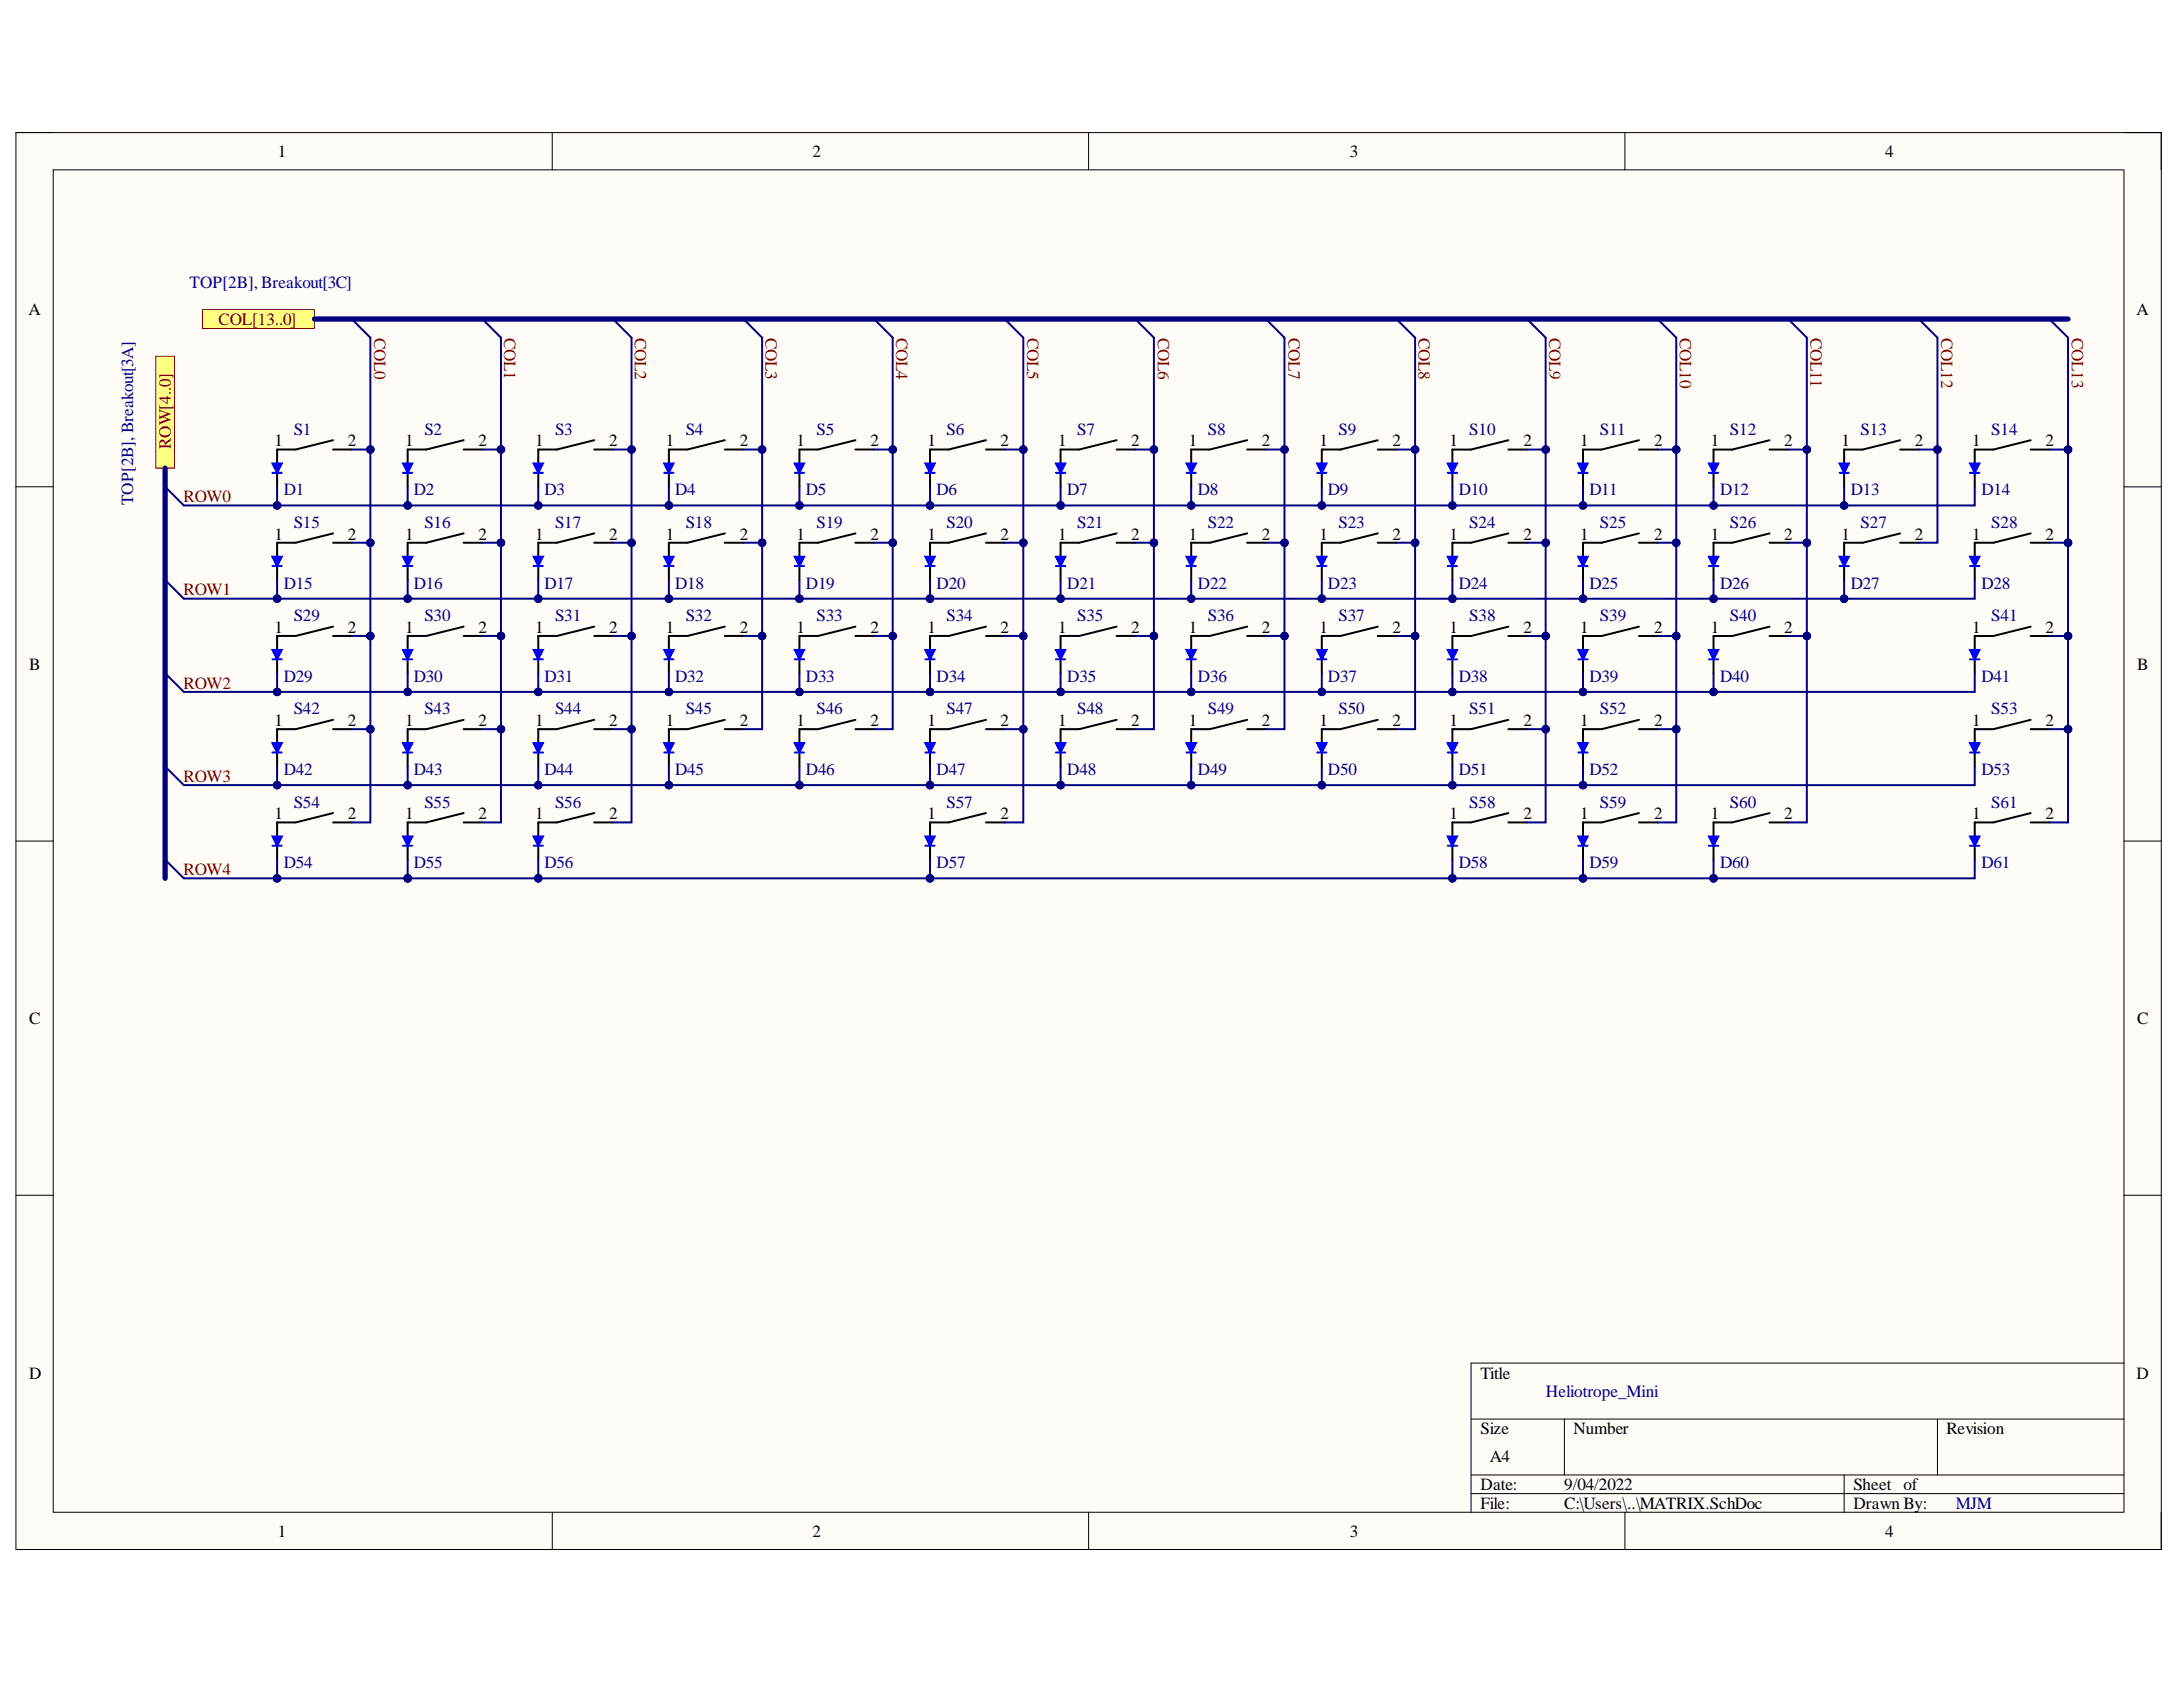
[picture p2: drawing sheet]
<svg xmlns="http://www.w3.org/2000/svg" width="279mm" height="216mm" viewBox="0 0 279 216" stroke-linecap="round" stroke-linejoin="round" font-family="sans-serif">
<defs><g id="words">
<g font-size="2.2">
<text x="35.6" y="20.1">1</text>
<text x="104" y="20.1">2</text>
<text x="172.8" y="20.1">3</text>
<text x="241.3" y="20.1">4</text>
<text x="3.6" y="40.4">A</text>
<text x="273.5" y="40.4">A</text>
<text x="35.1" y="57.1">1</text>
<text x="44.5" y="57.1">2</text>
<text x="51.9" y="57.1">1</text>
<text x="61.2" y="57.1">2</text>
<text x="68.5" y="57.1">1</text>
<text x="78" y="57.1">2</text>
<text x="85.2" y="57.1">1</text>
<text x="94.7" y="57.1">2</text>
<text x="102" y="57.1">1</text>
<text x="111.4" y="57.1">2</text>
<text x="118.7" y="57.1">1</text>
<text x="128.1" y="57.1">2</text>
<text x="135.4" y="57.1">1</text>
<text x="144.8" y="57.1">2</text>
<text x="152.1" y="57.1">1</text>
<text x="161.5" y="57.1">2</text>
<text x="168.9" y="57.1">1</text>
<text x="178.2" y="57.1">2</text>
<text x="185.5" y="57.1">1</text>
<text x="195" y="57.1">2</text>
<text x="202.2" y="57.1">1</text>
<text x="211.7" y="57.1">2</text>
<text x="219" y="57.1">1</text>
<text x="228.3" y="57.1">2</text>
<text x="235.7" y="57.1">1</text>
<text x="245.1" y="57.1">2</text>
<text x="252.4" y="57.1">1</text>
<text x="261.8" y="57.1">2</text>
<text x="35.1" y="69.1">1</text>
<text x="44.5" y="69.1">2</text>
<text x="51.9" y="69.1">1</text>
<text x="61.2" y="69.1">2</text>
<text x="68.5" y="69.1">1</text>
<text x="78" y="69.1">2</text>
<text x="85.2" y="69.1">1</text>
<text x="94.7" y="69.1">2</text>
<text x="102" y="69.1">1</text>
<text x="111.4" y="69.1">2</text>
<text x="118.7" y="69.1">1</text>
<text x="128.1" y="69.1">2</text>
<text x="135.4" y="69.1">1</text>
<text x="144.8" y="69.1">2</text>
<text x="152.1" y="69.1">1</text>
<text x="161.5" y="69.1">2</text>
<text x="168.9" y="69.1">1</text>
<text x="178.2" y="69.1">2</text>
<text x="185.5" y="69.1">1</text>
<text x="195" y="69.1">2</text>
<text x="202.2" y="69.1">1</text>
<text x="211.7" y="69.1">2</text>
<text x="219" y="69.1">1</text>
<text x="228.3" y="69.1">2</text>
<text x="235.7" y="69.1">1</text>
<text x="245.1" y="69.1">2</text>
<text x="252.4" y="69.1">1</text>
<text x="261.8" y="69.1">2</text>
<text x="35.1" y="81">1</text>
<text x="44.5" y="81">2</text>
<text x="51.9" y="81">1</text>
<text x="61.2" y="81">2</text>
<text x="68.5" y="81">1</text>
<text x="78" y="81">2</text>
<text x="85.2" y="81">1</text>
<text x="94.7" y="81">2</text>
<text x="102" y="81">1</text>
<text x="111.4" y="81">2</text>
<text x="118.7" y="81">1</text>
<text x="128.1" y="81">2</text>
<text x="135.4" y="81">1</text>
<text x="144.8" y="81">2</text>
<text x="152.1" y="81">1</text>
<text x="161.5" y="81">2</text>
<text x="168.9" y="81">1</text>
<text x="178.2" y="81">2</text>
<text x="185.5" y="81">1</text>
<text x="195" y="81">2</text>
<text x="202.2" y="81">1</text>
<text x="211.7" y="81">2</text>
<text x="219" y="81">1</text>
<text x="228.3" y="81">2</text>
<text x="252.4" y="81">1</text>
<text x="261.8" y="81">2</text>
<text x="3.7" y="85.7">B</text>
<text x="273.5" y="85.7">B</text>
<text x="35.1" y="92.9">1</text>
<text x="44.5" y="92.9">2</text>
<text x="51.9" y="92.9">1</text>
<text x="61.2" y="92.9">2</text>
<text x="68.5" y="92.9">1</text>
<text x="78" y="92.9">2</text>
<text x="85.2" y="92.9">1</text>
<text x="94.7" y="92.9">2</text>
<text x="102" y="92.9">1</text>
<text x="111.4" y="92.9">2</text>
<text x="118.7" y="92.9">1</text>
<text x="128.1" y="92.9">2</text>
<text x="135.4" y="92.9">1</text>
<text x="144.8" y="92.9">2</text>
<text x="152.1" y="92.9">1</text>
<text x="161.5" y="92.9">2</text>
<text x="168.9" y="92.9">1</text>
<text x="178.2" y="92.9">2</text>
<text x="185.5" y="92.9">1</text>
<text x="195" y="92.9">2</text>
<text x="202.2" y="92.9">1</text>
<text x="211.7" y="92.9">2</text>
<text x="252.4" y="92.9">1</text>
<text x="261.8" y="92.9">2</text>
<text x="35.1" y="104.9">1</text>
<text x="44.5" y="104.9">2</text>
<text x="51.9" y="104.9">1</text>
<text x="61.2" y="104.9">2</text>
<text x="68.5" y="104.9">1</text>
<text x="78" y="104.9">2</text>
<text x="118.7" y="104.9">1</text>
<text x="128.1" y="104.9">2</text>
<text x="185.5" y="104.9">1</text>
<text x="195" y="104.9">2</text>
<text x="202.2" y="104.9">1</text>
<text x="211.7" y="104.9">2</text>
<text x="219" y="104.9">1</text>
<text x="228.3" y="104.9">2</text>
<text x="252.4" y="104.9">1</text>
<text x="261.8" y="104.9">2</text>
<text x="3.7" y="131.1">C</text>
<text x="273.5" y="131.1">C</text>
<text x="3.7" y="176.4">D</text>
<text x="189.5" y="176.4">Title</text>
<text x="273.5" y="176.4">D</text>
<text x="189.5" y="183.5">Size</text>
<text x="201.4" y="183.5">Number</text>
<text x="249.1" y="183.5">Revision</text>
<text x="189.5" y="190.7">Date:</text>
<text x="190.7" y="187.2">A4</text>
<text x="200.2" y="190.7">9/04/2022</text>
<text x="237.2" y="190.7">Sheet of</text>
<text x="35.6" y="196.7">1</text>
<text x="104" y="196.7">2</text>
<text x="172.8" y="196.7">3</text>
<text x="189.5" y="193.1">File:</text>
<text x="200.2" y="193.1">C:\Users\..\MATRIX.SchDoc</text>
<text x="237.2" y="193.1">Drawn By:</text>
<text x="241.3" y="196.7">4</text>
</g>
<g font-size="2.2" fill="#000080">
<text x="24.2" y="36.8">TOP[2B], Breakout[3C]</text>
<text x="37.6" y="55.6">S1</text>
<text x="54.3" y="55.6">S2</text>
<text x="71" y="55.6">S3</text>
<text x="87.8" y="55.6">S4</text>
<text x="104.5" y="55.6">S5</text>
<text x="121.1" y="55.6">S6</text>
<text x="137.9" y="55.6">S7</text>
<text x="154.6" y="55.6">S8</text>
<text x="171.3" y="55.6">S9</text>
<text x="188" y="55.6">S10</text>
<text x="204.8" y="55.6">S11</text>
<text x="221.4" y="55.6">S12</text>
<text x="238.1" y="55.6">S13</text>
<text x="254.9" y="55.6">S14</text>
<text x="17.1" y="64.7" transform="rotate(-90 17.1 64.7)">TOP[2B], Breakout[3A]</text>
<text x="36.3" y="63.4">D1</text>
<text x="53" y="63.4">D2</text>
<text x="69.7" y="63.4">D3</text>
<text x="86.4" y="63.4">D4</text>
<text x="103.1" y="63.4">D5</text>
<text x="119.9" y="63.4">D6</text>
<text x="136.6" y="63.4">D7</text>
<text x="153.3" y="63.4">D8</text>
<text x="170" y="63.4">D9</text>
<text x="186.7" y="63.4">D10</text>
<text x="203.4" y="63.4">D11</text>
<text x="220.1" y="63.4">D12</text>
<text x="236.9" y="63.4">D13</text>
<text x="253.6" y="63.4">D14</text>
<text x="37.6" y="67.6">S15</text>
<text x="54.3" y="67.6">S16</text>
<text x="71" y="67.6">S17</text>
<text x="87.8" y="67.6">S18</text>
<text x="104.5" y="67.6">S19</text>
<text x="121.1" y="67.6">S20</text>
<text x="137.9" y="67.6">S21</text>
<text x="154.6" y="67.6">S22</text>
<text x="171.3" y="67.6">S23</text>
<text x="188" y="67.6">S24</text>
<text x="204.8" y="67.6">S25</text>
<text x="221.4" y="67.6">S26</text>
<text x="238.1" y="67.6">S27</text>
<text x="254.9" y="67.6">S28</text>
<text x="36.3" y="75.4">D15</text>
<text x="53" y="75.4">D16</text>
<text x="69.7" y="75.4">D17</text>
<text x="86.4" y="75.4">D18</text>
<text x="103.1" y="75.4">D19</text>
<text x="119.9" y="75.4">D20</text>
<text x="136.6" y="75.4">D21</text>
<text x="153.3" y="75.4">D22</text>
<text x="170" y="75.4">D23</text>
<text x="186.7" y="75.4">D24</text>
<text x="203.4" y="75.4">D25</text>
<text x="220.1" y="75.4">D26</text>
<text x="236.9" y="75.4">D27</text>
<text x="253.6" y="75.4">D28</text>
<text x="37.6" y="79.5">S29</text>
<text x="54.3" y="79.5">S30</text>
<text x="71" y="79.5">S31</text>
<text x="87.8" y="79.5">S32</text>
<text x="104.5" y="79.5">S33</text>
<text x="121.1" y="79.5">S34</text>
<text x="137.9" y="79.5">S35</text>
<text x="154.6" y="79.5">S36</text>
<text x="171.3" y="79.5">S37</text>
<text x="188" y="79.5">S38</text>
<text x="204.8" y="79.5">S39</text>
<text x="221.4" y="79.5">S40</text>
<text x="254.9" y="79.5">S41</text>
<text x="36.3" y="87.3">D29</text>
<text x="53" y="87.3">D30</text>
<text x="69.7" y="87.3">D31</text>
<text x="86.4" y="87.3">D32</text>
<text x="103.1" y="87.3">D33</text>
<text x="119.9" y="87.3">D34</text>
<text x="136.6" y="87.3">D35</text>
<text x="153.3" y="87.3">D36</text>
<text x="170" y="87.3">D37</text>
<text x="186.7" y="87.3">D38</text>
<text x="203.4" y="87.3">D39</text>
<text x="220.1" y="87.3">D40</text>
<text x="253.6" y="87.3">D41</text>
<text x="37.6" y="91.4">S42</text>
<text x="54.3" y="91.4">S43</text>
<text x="71" y="91.4">S44</text>
<text x="87.8" y="91.4">S45</text>
<text x="104.5" y="91.4">S46</text>
<text x="121.1" y="91.4">S47</text>
<text x="137.9" y="91.4">S48</text>
<text x="154.6" y="91.4">S49</text>
<text x="171.3" y="91.4">S50</text>
<text x="188" y="91.4">S51</text>
<text x="204.8" y="91.4">S52</text>
<text x="254.9" y="91.4">S53</text>
<text x="36.3" y="99.2">D42</text>
<text x="53" y="99.2">D43</text>
<text x="69.7" y="99.2">D44</text>
<text x="86.4" y="99.2">D45</text>
<text x="103.1" y="99.2">D46</text>
<text x="119.9" y="99.2">D47</text>
<text x="136.6" y="99.2">D48</text>
<text x="153.3" y="99.2">D49</text>
<text x="170" y="99.2">D50</text>
<text x="186.7" y="99.2">D51</text>
<text x="203.4" y="99.2">D52</text>
<text x="253.6" y="99.2">D53</text>
<text x="37.6" y="103.4">S54</text>
<text x="54.3" y="103.4">S55</text>
<text x="71" y="103.4">S56</text>
<text x="121.1" y="103.4">S57</text>
<text x="188" y="103.4">S58</text>
<text x="204.8" y="103.4">S59</text>
<text x="221.4" y="103.4">S60</text>
<text x="254.9" y="103.4">S61</text>
<text x="36.3" y="111.1">D54</text>
<text x="53" y="111.1">D55</text>
<text x="69.7" y="111.1">D56</text>
<text x="119.9" y="111.1">D57</text>
<text x="186.7" y="111.1">D58</text>
<text x="203.4" y="111.1">D59</text>
<text x="220.1" y="111.1">D60</text>
<text x="253.6" y="111.1">D61</text>
<text x="197.8" y="178.8">Heliotrope_Mini</text>
<text x="250.3" y="193.1">MJM</text>
</g>
<g font-size="2.2" fill="#800000">
<text x="28" y="41.6">COL[13..0]</text>
<text x="47.9" y="43.2" transform="rotate(90 47.9 43.2)">COL0</text>
<text x="64.5" y="43.2" transform="rotate(90 64.5 43.2)">COL1</text>
<text x="81.3" y="43.2" transform="rotate(90 81.3 43.2)">COL2</text>
<text x="98" y="43.2" transform="rotate(90 98 43.2)">COL3</text>
<text x="114.7" y="43.2" transform="rotate(90 114.7 43.2)">COL4</text>
<text x="131.4" y="43.2" transform="rotate(90 131.4 43.2)">COL5</text>
<text x="148.2" y="43.2" transform="rotate(90 148.2 43.2)">COL6</text>
<text x="164.9" y="43.2" transform="rotate(90 164.9 43.2)">COL7</text>
<text x="181.5" y="43.2" transform="rotate(90 181.5 43.2)">COL8</text>
<text x="198.3" y="43.2" transform="rotate(90 198.3 43.2)">COL9</text>
<text x="215" y="43.2" transform="rotate(90 215 43.2)">COL10</text>
<text x="231.7" y="43.2" transform="rotate(90 231.7 43.2)">COL11</text>
<text x="248.4" y="43.2" transform="rotate(90 248.4 43.2)">COL12</text>
<text x="265.2" y="43.2" transform="rotate(90 265.2 43.2)">COL13</text>
<text x="21.9" y="57.5" transform="rotate(-90 21.9 57.5)">ROW[4..0]</text>
<text x="23.5" y="64.2">ROW0</text>
<text x="23.5" y="76.1">ROW1</text>
<text x="23.5" y="88.1">ROW2</text>
<text x="23.5" y="100">ROW3</text>
<text x="23.5" y="111.9">ROW4</text>
</g>
</g></defs>
<path d="M2 17h274.6v181.3h-274.6z" fill-rule="evenodd" fill="#fffcf8"/>
<path d="M2 17h274.6v181.3h-274.6z" fill="none" stroke="#000" stroke-width=".13"/>
<path d="M6.8 21.7h265v171.8h-265z" fill-rule="evenodd" fill="#fffcf8"/>
<g fill="none" stroke="#000" stroke-width=".13">
<path d="M2 17h4.8M70.7 17v4.7M139.3 17v4.7M208 17v4.7M271.8 17h4.8v4.7M6.8 21.7h265v171.8h-265zM2 62.3h4.8M271.8 62.3h4.8M2 107.6h4.8M271.8 107.6h4.8M2 153h4.8M271.8 153h4.8"/>
<path d="M271.8 174.4h-83.5v19.1M70.7 193.5v4.8M139.3 193.5v4.8M188.3 181.6h83.5M188.3 188.8h83.5M188.3 191.2h83.5M200.2 181.6v7.2M208 193.5v4.8M236 188.8v4.7M248 181.6v7.2M276.6 193.5v4.8"/>
</g>
<g fill="none" stroke="#000" stroke-width=".25">
<path d="M42.6 56.3l-4.7 1.2h-2.4v1.8M42.6 57.5h2.4M59.3 56.3l-4.7 1.2h-2.4M59.3 57.5h2.4M76.1 56.3l-4.8 1.2h-2.4M76.1 57.5h2.3M92.8 56.3l-4.8 1.2h-2.4M92.8 57.5h2.4M109.5 56.3l-4.8 1.2h-2.4M109.5 57.5h2.4M126.2 56.3l-4.8 1.2h-2.4M126.2 57.5h2.4"/>
<path d="M142.9 56.3l-4.8 1.2h-2.4M142.9 57.5h2.4M159.6 56.3l-4.8 1.2h-2.3M159.6 57.5h2.4M176.3 56.3l-4.7 1.2h-2.4M176.3 57.5h2.4M193.1 56.3l-4.8 1.2h-2.4M193.1 57.5h2.3M209.8 56.3l-4.8 1.2h-2.4M209.8 57.5h2.4M226.5 56.3l-4.8 1.2h-2.4M226.5 57.5h2.4"/>
<path d="M243.2 56.3l-4.8 1.2h-2.4M243.2 57.5h2.4M259.9 56.3l-4.8 1.2h-2.4M259.9 57.5h2.4M35.5 60.5v1.8M42.6 68.3l-4.7 1.2h-2.4M42.6 69.5h2.4M59.3 68.3l-4.7 1.2h-2.4M59.3 69.5h2.4M76.1 68.3l-4.8 1.2h-2.4M76.1 69.5h2.3M92.8 68.3l-4.8 1.2h-2.4"/>
<path d="M92.8 69.5h2.4M109.5 68.3l-4.8 1.2h-2.4M109.5 69.5h2.4M126.2 68.3l-4.8 1.2h-2.4M126.2 69.5h2.4M142.9 68.3l-4.8 1.2h-2.4M142.9 69.5h2.4M159.6 68.3l-4.8 1.2h-2.3M159.6 69.5h2.4M176.3 68.3l-4.7 1.2h-2.4M176.3 69.5h2.4M193.1 68.3l-4.8 1.2h-2.4"/>
<path d="M193.1 69.5h2.3M209.8 68.3l-4.8 1.2h-2.4M209.8 69.5h2.4M226.5 68.3l-4.8 1.2h-2.4M226.5 69.5h2.4M243.2 68.3l-4.8 1.2h-2.4M243.2 69.5h2.4M259.9 68.3l-4.8 1.2h-2.4M259.9 69.5h2.4M42.6 80.2l-4.7 1.2h-2.4M42.6 81.4h2.4M42.6 92.1l-4.7 1.2h-2.4"/>
<path d="M42.6 93.3h2.4M59.3 80.2l-4.7 1.2h-2.4M59.3 81.4h2.4M59.3 92.1l-4.7 1.2h-2.4M59.3 93.3h2.4M76.1 80.2l-4.8 1.2h-2.4M76.1 81.4h2.3M76.1 92.1l-4.8 1.2h-2.4M76.1 93.3h2.3M92.8 80.2l-4.8 1.2h-2.4M92.8 81.4h2.4M92.8 92.1l-4.8 1.2h-2.4"/>
<path d="M92.8 93.3h2.4M109.5 80.2l-4.8 1.2h-2.4M109.5 81.4h2.4M109.5 92.1l-4.8 1.2h-2.4M109.5 93.3h2.4M126.2 80.2l-4.8 1.2h-2.4M126.2 81.4h2.4M126.2 92.1l-4.8 1.2h-2.4M126.2 93.3h2.4M142.9 80.2l-4.8 1.2h-2.4M142.9 81.4h2.4M142.9 92.1l-4.8 1.2h-2.4"/>
<path d="M142.9 93.3h2.4M159.6 80.2l-4.8 1.2h-2.3M159.6 81.4h2.4M159.6 92.1l-4.8 1.2h-2.3M159.6 93.3h2.4M176.3 80.2l-4.7 1.2h-2.4M176.3 81.4h2.4M176.3 92.1l-4.7 1.2h-2.4M176.3 93.3h2.4M193.1 80.2l-4.8 1.2h-2.4M193.1 81.4h2.3M193.1 92.1l-4.8 1.2h-2.4"/>
<path d="M193.1 93.3h2.3M209.8 80.2l-4.8 1.2h-2.4M209.8 81.4h2.4M209.8 92.1l-4.8 1.2h-2.4M209.8 93.3h2.4M226.5 80.2l-4.8 1.2h-2.4M226.5 81.4h2.4M259.9 80.2l-4.8 1.2h-2.4M259.9 81.4h2.4M259.9 92.1l-4.8 1.2h-2.4M259.9 93.3h2.4M42.6 104.1l-4.7 1.2h-2.4"/>
<path d="M42.6 105.3h2.4M59.3 104.1l-4.7 1.2h-2.4M59.3 105.3h2.4M76.1 104.1l-4.8 1.2h-2.4M76.1 105.3h2.3M126.2 104.1l-4.8 1.2h-2.4M126.2 105.3h2.4M193.1 104.1l-4.8 1.2h-2.4M193.1 105.3h2.3M209.8 104.1l-4.8 1.2h-2.4M209.8 105.3h2.4M226.5 104.1l-4.8 1.2h-2.4"/>
<path d="M226.5 105.3h2.4M259.9 104.1l-4.8 1.2h-2.4M259.9 105.3h2.4"/>
</g>
<path d="M34.9 59.3h1.2l-.6 1.2z" fill="#00f"/>
<path d="M34.9 59.3h1.2l-.6 1.2zM34.9 60.5h1.2" fill="none" stroke="#00f" stroke-width=".25"/>
<path d="M52.2 57.5v1.8M52.2 60.5v1.8" fill="none" stroke="#000" stroke-width=".25"/>
<path d="M51.6 59.3h1.2l-.6 1.2z" fill="#00f"/>
<path d="M51.6 59.3h1.2l-.6 1.2zM51.6 60.5h1.2" fill="none" stroke="#00f" stroke-width=".25"/>
<path d="M68.9 57.5v1.8M68.9 60.5v1.8" fill="none" stroke="#000" stroke-width=".25"/>
<path d="M68.3 59.3h1.2l-.6 1.2z" fill="#00f"/>
<path d="M68.3 59.3h1.2l-.6 1.2zM68.3 60.5h1.2" fill="none" stroke="#00f" stroke-width=".25"/>
<path d="M85.6 57.5v1.8M85.6 60.5v1.8" fill="none" stroke="#000" stroke-width=".25"/>
<path d="M85 59.3h1.2l-.6 1.2z" fill="#00f"/>
<path d="M85 59.3h1.2l-.6 1.2zM85 60.5h1.2" fill="none" stroke="#00f" stroke-width=".25"/>
<path d="M102.3 57.5v1.8M102.3 60.5v1.8" fill="none" stroke="#000" stroke-width=".25"/>
<path d="M101.7 59.3h1.2l-.6 1.2z" fill="#00f"/>
<path d="M101.7 59.3h1.2l-.6 1.2zM101.7 60.5h1.2" fill="none" stroke="#00f" stroke-width=".25"/>
<path d="M119 57.5v1.8M119 60.5v1.8" fill="none" stroke="#000" stroke-width=".25"/>
<path d="M118.4 59.3h1.2l-.6 1.2z" fill="#00f"/>
<path d="M118.4 59.3h1.2l-.6 1.2zM118.4 60.5h1.2" fill="none" stroke="#00f" stroke-width=".25"/>
<path d="M135.7 57.5v1.8M135.7 60.5v1.8" fill="none" stroke="#000" stroke-width=".25"/>
<path d="M135.1 59.3h1.2l-.6 1.2z" fill="#00f"/>
<path d="M135.1 59.3h1.2l-.6 1.2zM135.1 60.5h1.2" fill="none" stroke="#00f" stroke-width=".25"/>
<path d="M152.5 57.5v1.8M152.5 60.5v1.8" fill="none" stroke="#000" stroke-width=".25"/>
<path d="M151.9 59.3h1.2l-.6 1.2z" fill="#00f"/>
<path d="M151.9 59.3h1.2l-.6 1.2zM151.9 60.5h1.2" fill="none" stroke="#00f" stroke-width=".25"/>
<path d="M169.2 57.5v1.8M169.2 60.5v1.8" fill="none" stroke="#000" stroke-width=".25"/>
<path d="M168.6 59.3h1.2l-.6 1.2z" fill="#00f"/>
<path d="M168.6 59.3h1.2l-.6 1.2zM168.6 60.5h1.2" fill="none" stroke="#00f" stroke-width=".25"/>
<path d="M185.9 57.5v1.8M185.9 60.5v1.8" fill="none" stroke="#000" stroke-width=".25"/>
<path d="M185.3 59.3h1.2l-.6 1.2z" fill="#00f"/>
<path d="M185.3 59.3h1.2l-.6 1.2zM185.3 60.5h1.2" fill="none" stroke="#00f" stroke-width=".25"/>
<path d="M202.6 57.5v1.8M202.6 60.5v1.8" fill="none" stroke="#000" stroke-width=".25"/>
<path d="M202 59.3h1.2l-.6 1.2z" fill="#00f"/>
<path d="M202 59.3h1.2l-.6 1.2zM202 60.5h1.2" fill="none" stroke="#00f" stroke-width=".25"/>
<path d="M219.3 57.5v1.8M219.3 60.5v1.8" fill="none" stroke="#000" stroke-width=".25"/>
<path d="M218.7 59.3h1.2l-.6 1.2z" fill="#00f"/>
<path d="M218.7 59.3h1.2l-.6 1.2zM218.7 60.5h1.2" fill="none" stroke="#00f" stroke-width=".25"/>
<path d="M236 57.5v1.8M236 60.5v1.8" fill="none" stroke="#000" stroke-width=".25"/>
<path d="M235.4 59.3h1.2l-.6 1.2z" fill="#00f"/>
<path d="M235.4 59.3h1.2l-.6 1.2zM235.4 60.5h1.2" fill="none" stroke="#00f" stroke-width=".25"/>
<path d="M252.7 57.5v1.8M252.7 60.5v1.8" fill="none" stroke="#000" stroke-width=".25"/>
<path d="M252.1 59.3h1.2l-.6 1.2z" fill="#00f"/>
<path d="M252.1 59.3h1.2l-.6 1.2zM252.1 60.5h1.2" fill="none" stroke="#00f" stroke-width=".25"/>
<path d="M35.5 69.5v1.7M35.5 72.4v1.8" fill="none" stroke="#000" stroke-width=".25"/>
<path d="M34.9 71.2h1.2l-.6 1.2z" fill="#00f"/>
<path d="M34.9 71.2h1.2l-.6 1.2zM34.9 72.4h1.2" fill="none" stroke="#00f" stroke-width=".25"/>
<path d="M35.5 81.4v1.8M35.5 84.4v1.8" fill="none" stroke="#000" stroke-width=".25"/>
<path d="M34.9 83.2h1.2l-.6 1.2z" fill="#00f"/>
<path d="M34.9 83.2h1.2l-.6 1.2zM34.9 84.4h1.2" fill="none" stroke="#00f" stroke-width=".25"/>
<path d="M35.5 93.3v1.8M35.5 96.3v1.8" fill="none" stroke="#000" stroke-width=".25"/>
<path d="M34.9 95.1h1.2l-.6 1.2z" fill="#00f"/>
<path d="M34.9 95.1h1.2l-.6 1.2zM34.9 96.3h1.2" fill="none" stroke="#00f" stroke-width=".25"/>
<path d="M35.5 105.3v1.7M35.5 108.2v1.8" fill="none" stroke="#000" stroke-width=".25"/>
<path d="M34.9 107h1.2l-.6 1.2z" fill="#00f"/>
<path d="M34.9 107h1.2l-.6 1.2zM34.9 108.2h1.2" fill="none" stroke="#00f" stroke-width=".25"/>
<path d="M52.2 105.3v1.7M52.2 108.2v1.8" fill="none" stroke="#000" stroke-width=".25"/>
<path d="M51.6 107h1.2l-.6 1.2z" fill="#00f"/>
<path d="M51.6 107h1.2l-.6 1.2zM51.6 108.2h1.2" fill="none" stroke="#00f" stroke-width=".25"/>
<path d="M52.2 93.3v1.8M52.2 96.3v1.8" fill="none" stroke="#000" stroke-width=".25"/>
<path d="M51.6 95.1h1.2l-.6 1.2z" fill="#00f"/>
<path d="M51.6 95.1h1.2l-.6 1.2zM51.6 96.3h1.2" fill="none" stroke="#00f" stroke-width=".25"/>
<path d="M52.2 81.4v1.8M52.2 84.4v1.8" fill="none" stroke="#000" stroke-width=".25"/>
<path d="M51.6 83.2h1.2l-.6 1.2z" fill="#00f"/>
<path d="M51.6 83.2h1.2l-.6 1.2zM51.6 84.4h1.2" fill="none" stroke="#00f" stroke-width=".25"/>
<path d="M52.2 69.5v1.7M52.2 72.4v1.8" fill="none" stroke="#000" stroke-width=".25"/>
<path d="M51.6 71.2h1.2l-.6 1.2z" fill="#00f"/>
<path d="M51.6 71.2h1.2l-.6 1.2zM51.6 72.4h1.2" fill="none" stroke="#00f" stroke-width=".25"/>
<path d="M68.9 69.5v1.7M68.9 72.4v1.8" fill="none" stroke="#000" stroke-width=".25"/>
<path d="M68.3 71.2h1.2l-.6 1.2z" fill="#00f"/>
<path d="M68.3 71.2h1.2l-.6 1.2zM68.3 72.4h1.2" fill="none" stroke="#00f" stroke-width=".25"/>
<path d="M68.9 81.4v1.8M68.9 84.4v1.8" fill="none" stroke="#000" stroke-width=".25"/>
<path d="M68.3 83.2h1.2l-.6 1.2z" fill="#00f"/>
<path d="M68.3 83.2h1.2l-.6 1.2zM68.3 84.4h1.2" fill="none" stroke="#00f" stroke-width=".25"/>
<path d="M68.9 93.3v1.8M68.9 96.3v1.8" fill="none" stroke="#000" stroke-width=".25"/>
<path d="M68.3 95.1h1.2l-.6 1.2z" fill="#00f"/>
<path d="M68.3 95.1h1.2l-.6 1.2zM68.3 96.3h1.2" fill="none" stroke="#00f" stroke-width=".25"/>
<path d="M68.9 105.3v1.7M68.9 108.2v1.8" fill="none" stroke="#000" stroke-width=".25"/>
<path d="M68.3 107h1.2l-.6 1.2z" fill="#00f"/>
<path d="M68.3 107h1.2l-.6 1.2zM68.3 108.2h1.2" fill="none" stroke="#00f" stroke-width=".25"/>
<path d="M85.6 69.5v1.7M85.6 72.4v1.8" fill="none" stroke="#000" stroke-width=".25"/>
<path d="M85 71.2h1.2l-.6 1.2z" fill="#00f"/>
<path d="M85 71.2h1.2l-.6 1.2zM85 72.4h1.2" fill="none" stroke="#00f" stroke-width=".25"/>
<path d="M85.6 81.4v1.8M85.6 84.4v1.8" fill="none" stroke="#000" stroke-width=".25"/>
<path d="M85 83.2h1.2l-.6 1.2z" fill="#00f"/>
<path d="M85 83.2h1.2l-.6 1.2zM85 84.4h1.2" fill="none" stroke="#00f" stroke-width=".25"/>
<path d="M85.6 93.3v1.8M85.6 96.3v1.8" fill="none" stroke="#000" stroke-width=".25"/>
<path d="M85 95.1h1.2l-.6 1.2z" fill="#00f"/>
<path d="M85 95.1h1.2l-.6 1.2zM85 96.3h1.2" fill="none" stroke="#00f" stroke-width=".25"/>
<path d="M119 105.3v1.7M119 108.2v1.8" fill="none" stroke="#000" stroke-width=".25"/>
<path d="M118.4 107h1.2l-.6 1.2z" fill="#00f"/>
<path d="M118.4 107h1.2l-.6 1.2zM118.4 108.2h1.2" fill="none" stroke="#00f" stroke-width=".25"/>
<path d="M185.9 105.3v1.7M185.9 108.2v1.8" fill="none" stroke="#000" stroke-width=".25"/>
<path d="M185.3 107h1.2l-.6 1.2z" fill="#00f"/>
<path d="M185.3 107h1.2l-.6 1.2zM185.3 108.2h1.2" fill="none" stroke="#00f" stroke-width=".25"/>
<path d="M102.3 93.3v1.8M102.3 96.3v1.8" fill="none" stroke="#000" stroke-width=".25"/>
<path d="M101.7 95.1h1.2l-.6 1.2z" fill="#00f"/>
<path d="M101.7 95.1h1.2l-.6 1.2zM101.7 96.3h1.2" fill="none" stroke="#00f" stroke-width=".25"/>
<path d="M102.3 81.4v1.8M102.3 84.4v1.8" fill="none" stroke="#000" stroke-width=".25"/>
<path d="M101.7 83.2h1.2l-.6 1.2z" fill="#00f"/>
<path d="M101.7 83.2h1.2l-.6 1.2zM101.7 84.4h1.2" fill="none" stroke="#00f" stroke-width=".25"/>
<path d="M119 81.4v1.8M119 84.4v1.8" fill="none" stroke="#000" stroke-width=".25"/>
<path d="M118.4 83.2h1.2l-.6 1.2z" fill="#00f"/>
<path d="M118.4 83.2h1.2l-.6 1.2zM118.4 84.4h1.2" fill="none" stroke="#00f" stroke-width=".25"/>
<path d="M119 93.3v1.8M119 96.3v1.8" fill="none" stroke="#000" stroke-width=".25"/>
<path d="M118.4 95.1h1.2l-.6 1.2z" fill="#00f"/>
<path d="M118.4 95.1h1.2l-.6 1.2zM118.4 96.3h1.2" fill="none" stroke="#00f" stroke-width=".25"/>
<path d="M202.6 105.3v1.7M202.6 108.2v1.8" fill="none" stroke="#000" stroke-width=".25"/>
<path d="M202 107h1.2l-.6 1.2z" fill="#00f"/>
<path d="M202 107h1.2l-.6 1.2zM202 108.2h1.2" fill="none" stroke="#00f" stroke-width=".25"/>
<path d="M119 69.5v1.7M119 72.4v1.8" fill="none" stroke="#000" stroke-width=".25"/>
<path d="M118.4 71.2h1.2l-.6 1.2z" fill="#00f"/>
<path d="M118.4 71.2h1.2l-.6 1.2zM118.4 72.4h1.2" fill="none" stroke="#00f" stroke-width=".25"/>
<path d="M102.3 69.5v1.7M102.3 72.4v1.8" fill="none" stroke="#000" stroke-width=".25"/>
<path d="M101.7 71.2h1.2l-.6 1.2z" fill="#00f"/>
<path d="M101.7 71.2h1.2l-.6 1.2zM101.7 72.4h1.2" fill="none" stroke="#00f" stroke-width=".25"/>
<path d="M135.7 69.5v1.7M135.7 72.4v1.8" fill="none" stroke="#000" stroke-width=".25"/>
<path d="M135.1 71.2h1.2l-.6 1.2z" fill="#00f"/>
<path d="M135.1 71.2h1.2l-.6 1.2zM135.1 72.4h1.2" fill="none" stroke="#00f" stroke-width=".25"/>
<path d="M152.5 69.5v1.7M152.5 72.4v1.8" fill="none" stroke="#000" stroke-width=".25"/>
<path d="M151.9 71.2h1.2l-.6 1.2z" fill="#00f"/>
<path d="M151.9 71.2h1.2l-.6 1.2zM151.9 72.4h1.2" fill="none" stroke="#00f" stroke-width=".25"/>
<path d="M169.2 69.5v1.7M169.2 72.4v1.8" fill="none" stroke="#000" stroke-width=".25"/>
<path d="M168.6 71.2h1.2l-.6 1.2z" fill="#00f"/>
<path d="M168.6 71.2h1.2l-.6 1.2zM168.6 72.4h1.2" fill="none" stroke="#00f" stroke-width=".25"/>
<path d="M185.9 69.5v1.8M185.9 72.4v1.8" fill="none" stroke="#000" stroke-width=".25"/>
<path d="M185.3 71.3h1.2l-.6 1.1z" fill="#00f"/>
<path d="M185.3 71.3h1.2l-.6 1.1zM185.3 72.4h1.2" fill="none" stroke="#00f" stroke-width=".25"/>
<path d="M185.9 81.4v1.8M185.9 84.4v1.8" fill="none" stroke="#000" stroke-width=".25"/>
<path d="M185.3 83.2h1.2l-.6 1.2z" fill="#00f"/>
<path d="M185.3 83.2h1.2l-.6 1.2zM185.3 84.4h1.2" fill="none" stroke="#00f" stroke-width=".25"/>
<path d="M169.2 81.4v1.8M169.2 84.4v1.8" fill="none" stroke="#000" stroke-width=".25"/>
<path d="M168.6 83.2h1.2l-.6 1.2z" fill="#00f"/>
<path d="M168.6 83.2h1.2l-.6 1.2zM168.6 84.4h1.2" fill="none" stroke="#00f" stroke-width=".25"/>
<path d="M152.5 81.4v1.8M152.5 84.4v1.8" fill="none" stroke="#000" stroke-width=".25"/>
<path d="M151.9 83.2h1.2l-.6 1.2z" fill="#00f"/>
<path d="M151.9 83.2h1.2l-.6 1.2zM151.9 84.4h1.2" fill="none" stroke="#00f" stroke-width=".25"/>
<path d="M135.7 81.4v1.8M135.7 84.4v1.8" fill="none" stroke="#000" stroke-width=".25"/>
<path d="M135.1 83.2h1.2l-.6 1.2z" fill="#00f"/>
<path d="M135.1 83.2h1.2l-.6 1.2zM135.1 84.4h1.2" fill="none" stroke="#00f" stroke-width=".25"/>
<path d="M135.7 93.3v1.8M135.7 96.3v1.8" fill="none" stroke="#000" stroke-width=".25"/>
<path d="M135.1 95.1h1.2l-.6 1.2z" fill="#00f"/>
<path d="M135.1 95.1h1.2l-.6 1.2zM135.1 96.3h1.2" fill="none" stroke="#00f" stroke-width=".25"/>
<path d="M152.5 93.3v1.8M152.5 96.3v1.8" fill="none" stroke="#000" stroke-width=".25"/>
<path d="M151.9 95.1h1.2l-.6 1.2z" fill="#00f"/>
<path d="M151.9 95.1h1.2l-.6 1.2zM151.9 96.3h1.2" fill="none" stroke="#00f" stroke-width=".25"/>
<path d="M169.2 93.3v1.8M169.2 96.3v1.8" fill="none" stroke="#000" stroke-width=".25"/>
<path d="M168.6 95.1h1.2l-.6 1.2z" fill="#00f"/>
<path d="M168.6 95.1h1.2l-.6 1.2zM168.6 96.3h1.2" fill="none" stroke="#00f" stroke-width=".25"/>
<path d="M185.9 93.3v1.8M185.9 96.3v1.8" fill="none" stroke="#000" stroke-width=".25"/>
<path d="M185.3 95.1h1.2l-.6 1.2z" fill="#00f"/>
<path d="M185.3 95.1h1.2l-.6 1.2zM185.3 96.3h1.2" fill="none" stroke="#00f" stroke-width=".25"/>
<path d="M219.3 105.3v1.7M219.3 108.2v1.8" fill="none" stroke="#000" stroke-width=".25"/>
<path d="M218.7 107h1.2l-.6 1.2z" fill="#00f"/>
<path d="M218.7 107h1.2l-.6 1.2zM218.7 108.2h1.2" fill="none" stroke="#00f" stroke-width=".25"/>
<path d="M252.7 105.3v1.7M252.7 108.2v1.8" fill="none" stroke="#000" stroke-width=".25"/>
<path d="M252.1 107h1.2l-.6 1.2z" fill="#00f"/>
<path d="M252.1 107h1.2l-.6 1.2zM252.1 108.2h1.2" fill="none" stroke="#00f" stroke-width=".25"/>
<path d="M202.6 69.5v1.8M202.6 72.4v1.8" fill="none" stroke="#000" stroke-width=".25"/>
<path d="M202 71.3h1.2l-.6 1.1z" fill="#00f"/>
<path d="M202 71.3h1.2l-.6 1.1zM202 72.4h1.2" fill="none" stroke="#00f" stroke-width=".25"/>
<path d="M202.6 81.4v1.8M202.6 84.4v1.8" fill="none" stroke="#000" stroke-width=".25"/>
<path d="M202 83.2h1.2l-.6 1.2z" fill="#00f"/>
<path d="M202 83.2h1.2l-.6 1.2zM202 84.4h1.2" fill="none" stroke="#00f" stroke-width=".25"/>
<path d="M202.6 93.3v1.8M202.6 96.3v1.8" fill="none" stroke="#000" stroke-width=".25"/>
<path d="M202 95.1h1.2l-.6 1.2z" fill="#00f"/>
<path d="M202 95.1h1.2l-.6 1.2zM202 96.3h1.2" fill="none" stroke="#00f" stroke-width=".25"/>
<path d="M252.7 93.3v1.8M252.7 96.3v1.8" fill="none" stroke="#000" stroke-width=".25"/>
<path d="M252.1 95.1h1.2l-.6 1.2z" fill="#00f"/>
<path d="M252.1 95.1h1.2l-.6 1.2zM252.1 96.3h1.2" fill="none" stroke="#00f" stroke-width=".25"/>
<path d="M219.3 81.4v1.8M219.3 84.4v1.8" fill="none" stroke="#000" stroke-width=".25"/>
<path d="M218.7 83.2h1.2l-.6 1.2z" fill="#00f"/>
<path d="M218.7 83.2h1.2l-.6 1.2zM218.7 84.4h1.2" fill="none" stroke="#00f" stroke-width=".25"/>
<path d="M219.3 69.5v1.8M219.3 72.4v1.8" fill="none" stroke="#000" stroke-width=".25"/>
<path d="M218.7 71.3h1.2l-.6 1.1z" fill="#00f"/>
<path d="M218.7 71.3h1.2l-.6 1.1zM218.7 72.4h1.2" fill="none" stroke="#00f" stroke-width=".25"/>
<path d="M236 69.5v1.8M236 72.4v1.8" fill="none" stroke="#000" stroke-width=".25"/>
<path d="M235.4 71.3h1.2l-.6 1.1z" fill="#00f"/>
<path d="M235.4 71.3h1.2l-.6 1.1zM235.4 72.4h1.2" fill="none" stroke="#00f" stroke-width=".25"/>
<path d="M252.7 81.4v1.8M252.7 84.4v1.8" fill="none" stroke="#000" stroke-width=".25"/>
<path d="M252.1 83.2h1.2l-.6 1.2z" fill="#00f"/>
<path d="M252.1 83.2h1.2l-.6 1.2zM252.1 84.4h1.2" fill="none" stroke="#00f" stroke-width=".25"/>
<path d="M252.7 69.5v1.8M252.7 72.4v1.8" fill="none" stroke="#000" stroke-width=".25"/>
<path d="M252.1 71.3h1.2l-.6 1.1z" fill="#00f"/>
<path d="M252.1 71.3h1.2l-.6 1.1zM252.1 72.4h1.2" fill="none" stroke="#00f" stroke-width=".25"/>
<g fill="none" stroke="#000080" stroke-width=".25">
<path d="M45 40.8l2.4 2.4M61.7 40.8l2.4 2.4M78.4 40.8l2.4 2.4M95.2 40.8l2.3 2.4M111.9 40.8l2.4 2.4M128.6 40.8l2.4 2.4M145.3 40.8l2.4 2.4M162 40.8l2.4 2.4M178.7 40.8l2.4 2.4M195.4 40.8l2.4 2.4M212.2 40.8l2.3 2.4M228.9 40.8l2.4 2.4"/>
<path d="M245.6 40.8l2.4 2.4M262.3 40.8l2.4 2.4M21.1 62.3l2.4 2.4M21.1 74.2l2.4 2.4M21.1 86.2l2.4 2.3M21.1 98.1l2.4 2.4M21.1 110l2.4 2.4"/>
</g>
<path d="M19.9 45.6h2.4v14.3h-2.4z" fill-rule="evenodd" fill="#ffff80"/>
<path d="M19.9 45.6h2.4v14.3h-2.4z" fill="none" stroke="#800000" stroke-width=".13"/>
<path d="M25.9 39.6h14.3v2.4h-14.3z" fill-rule="evenodd" fill="#ffff80"/>
<path d="M25.9 39.6h14.3v2.4h-14.3z" fill="none" stroke="#800000" stroke-width=".13"/>
<path d="M35.5 62.3v2.4h-12" fill="none" stroke="#000080" stroke-width=".25"/>
<circle cx="35.5" cy="64.7" r=".48" fill="#000080"/>
<circle cx="35.5" cy="64.7" r=".48" fill="none" stroke="#000080" stroke-width=".13"/>
<path d="M52.2 62.3v2.4h-16.7" fill="none" stroke="#000080" stroke-width=".25"/>
<circle cx="35.5" cy="64.7" r=".48" fill="#000080"/>
<circle cx="35.5" cy="64.7" r=".48" fill="none" stroke="#000080" stroke-width=".13"/>
<circle cx="52.2" cy="64.7" r=".48" fill="#000080"/>
<circle cx="52.2" cy="64.7" r=".48" fill="none" stroke="#000080" stroke-width=".13"/>
<path d="M68.9 62.3v2.4" fill="none" stroke="#000080" stroke-width=".25"/>
<circle cx="68.9" cy="64.7" r=".48" fill="#000080"/>
<circle cx="68.9" cy="64.7" r=".48" fill="none" stroke="#000080" stroke-width=".13"/>
<path d="M102.3 62.3v2.4" fill="none" stroke="#000080" stroke-width=".25"/>
<circle cx="102.3" cy="64.7" r=".48" fill="#000080"/>
<circle cx="102.3" cy="64.7" r=".48" fill="none" stroke="#000080" stroke-width=".13"/>
<path d="M119 62.3v2.4" fill="none" stroke="#000080" stroke-width=".25"/>
<circle cx="119" cy="64.7" r=".48" fill="#000080"/>
<circle cx="119" cy="64.7" r=".48" fill="none" stroke="#000080" stroke-width=".13"/>
<path d="M135.7 62.3v2.4" fill="none" stroke="#000080" stroke-width=".25"/>
<circle cx="135.7" cy="64.7" r=".48" fill="#000080"/>
<circle cx="135.7" cy="64.7" r=".48" fill="none" stroke="#000080" stroke-width=".13"/>
<path d="M169.2 62.3v2.4" fill="none" stroke="#000080" stroke-width=".25"/>
<circle cx="169.2" cy="64.7" r=".48" fill="#000080"/>
<circle cx="169.2" cy="64.7" r=".48" fill="none" stroke="#000080" stroke-width=".13"/>
<path d="M185.9 62.3v2.4" fill="none" stroke="#000080" stroke-width=".25"/>
<circle cx="185.9" cy="64.7" r=".48" fill="#000080"/>
<circle cx="185.9" cy="64.7" r=".48" fill="none" stroke="#000080" stroke-width=".13"/>
<path d="M219.3 62.3v2.4" fill="none" stroke="#000080" stroke-width=".25"/>
<circle cx="219.3" cy="64.7" r=".48" fill="#000080"/>
<circle cx="219.3" cy="64.7" r=".48" fill="none" stroke="#000080" stroke-width=".13"/>
<path d="M236 62.3v2.4" fill="none" stroke="#000080" stroke-width=".25"/>
<circle cx="236" cy="64.7" r=".48" fill="#000080"/>
<circle cx="236" cy="64.7" r=".48" fill="none" stroke="#000080" stroke-width=".13"/>
<path d="M35.5 74.2v2.4" fill="none" stroke="#000080" stroke-width=".25"/>
<circle cx="35.5" cy="76.6" r=".48" fill="#000080"/>
<circle cx="35.5" cy="76.6" r=".48" fill="none" stroke="#000080" stroke-width=".13"/>
<path d="M102.3 74.2v2.4" fill="none" stroke="#000080" stroke-width=".25"/>
<circle cx="102.3" cy="76.6" r=".48" fill="#000080"/>
<circle cx="102.3" cy="76.6" r=".48" fill="none" stroke="#000080" stroke-width=".13"/>
<path d="M85.6 74.2v2.4" fill="none" stroke="#000080" stroke-width=".25"/>
<circle cx="85.6" cy="76.6" r=".48" fill="#000080"/>
<circle cx="85.6" cy="76.6" r=".48" fill="none" stroke="#000080" stroke-width=".13"/>
<path d="M68.9 74.2v2.4" fill="none" stroke="#000080" stroke-width=".25"/>
<circle cx="68.9" cy="76.6" r=".48" fill="#000080"/>
<circle cx="68.9" cy="76.6" r=".48" fill="none" stroke="#000080" stroke-width=".13"/>
<path d="M119 76.6h16.7" fill="none" stroke="#000080" stroke-width=".25"/>
<circle cx="119" cy="76.6" r=".48" fill="#000080"/>
<circle cx="119" cy="76.6" r=".48" fill="none" stroke="#000080" stroke-width=".13"/>
<circle cx="135.7" cy="76.6" r=".48" fill="#000080"/>
<circle cx="135.7" cy="76.6" r=".48" fill="none" stroke="#000080" stroke-width=".13"/>
<path d="M152.5 74.2v2.4" fill="none" stroke="#000080" stroke-width=".25"/>
<circle cx="152.5" cy="76.6" r=".48" fill="#000080"/>
<circle cx="152.5" cy="76.6" r=".48" fill="none" stroke="#000080" stroke-width=".13"/>
<path d="M169.2 74.2v2.4" fill="none" stroke="#000080" stroke-width=".25"/>
<circle cx="169.2" cy="76.6" r=".48" fill="#000080"/>
<circle cx="169.2" cy="76.6" r=".48" fill="none" stroke="#000080" stroke-width=".13"/>
<path d="M202.6 74.2v2.4" fill="none" stroke="#000080" stroke-width=".25"/>
<circle cx="202.6" cy="76.6" r=".48" fill="#000080"/>
<circle cx="202.6" cy="76.6" r=".48" fill="none" stroke="#000080" stroke-width=".13"/>
<path d="M219.3 74.2v2.4" fill="none" stroke="#000080" stroke-width=".25"/>
<circle cx="219.3" cy="76.6" r=".48" fill="#000080"/>
<circle cx="219.3" cy="76.6" r=".48" fill="none" stroke="#000080" stroke-width=".13"/>
<path d="M236 74.2v2.4" fill="none" stroke="#000080" stroke-width=".25"/>
<circle cx="236" cy="76.6" r=".48" fill="#000080"/>
<circle cx="236" cy="76.6" r=".48" fill="none" stroke="#000080" stroke-width=".13"/>
<path d="M35.5 86.2v2.3" fill="none" stroke="#000080" stroke-width=".25"/>
<circle cx="35.5" cy="88.5" r=".48" fill="#000080"/>
<circle cx="35.5" cy="88.5" r=".48" fill="none" stroke="#000080" stroke-width=".13"/>
<path d="M52.2 86.2v2.3" fill="none" stroke="#000080" stroke-width=".25"/>
<circle cx="52.2" cy="88.5" r=".48" fill="#000080"/>
<circle cx="52.2" cy="88.5" r=".48" fill="none" stroke="#000080" stroke-width=".13"/>
<path d="M68.9 86.2v2.3" fill="none" stroke="#000080" stroke-width=".25"/>
<circle cx="68.9" cy="88.5" r=".48" fill="#000080"/>
<circle cx="68.9" cy="88.5" r=".48" fill="none" stroke="#000080" stroke-width=".13"/>
<path d="M85.6 86.2v2.3" fill="none" stroke="#000080" stroke-width=".25"/>
<circle cx="85.6" cy="88.5" r=".48" fill="#000080"/>
<circle cx="85.6" cy="88.5" r=".48" fill="none" stroke="#000080" stroke-width=".13"/>
<path d="M102.3 86.2v2.3" fill="none" stroke="#000080" stroke-width=".25"/>
<circle cx="102.3" cy="88.5" r=".48" fill="#000080"/>
<circle cx="102.3" cy="88.5" r=".48" fill="none" stroke="#000080" stroke-width=".13"/>
<path d="M119 86.2v2.3" fill="none" stroke="#000080" stroke-width=".25"/>
<circle cx="119" cy="88.5" r=".48" fill="#000080"/>
<circle cx="119" cy="88.5" r=".48" fill="none" stroke="#000080" stroke-width=".13"/>
<path d="M135.7 86.2v2.3" fill="none" stroke="#000080" stroke-width=".25"/>
<circle cx="135.7" cy="88.5" r=".48" fill="#000080"/>
<circle cx="135.7" cy="88.5" r=".48" fill="none" stroke="#000080" stroke-width=".13"/>
<path d="M169.2 86.2v2.3" fill="none" stroke="#000080" stroke-width=".25"/>
<circle cx="169.2" cy="88.5" r=".48" fill="#000080"/>
<circle cx="169.2" cy="88.5" r=".48" fill="none" stroke="#000080" stroke-width=".13"/>
<path d="M185.9 86.2v2.3" fill="none" stroke="#000080" stroke-width=".25"/>
<circle cx="185.9" cy="88.5" r=".48" fill="#000080"/>
<circle cx="185.9" cy="88.5" r=".48" fill="none" stroke="#000080" stroke-width=".13"/>
<path d="M202.6 86.2v2.3" fill="none" stroke="#000080" stroke-width=".25"/>
<circle cx="202.6" cy="88.5" r=".48" fill="#000080"/>
<circle cx="202.6" cy="88.5" r=".48" fill="none" stroke="#000080" stroke-width=".13"/>
<path d="M219.3 86.2v2.3" fill="none" stroke="#000080" stroke-width=".25"/>
<circle cx="219.3" cy="88.5" r=".48" fill="#000080"/>
<circle cx="219.3" cy="88.5" r=".48" fill="none" stroke="#000080" stroke-width=".13"/>
<path d="M35.5 98.1v2.4" fill="none" stroke="#000080" stroke-width=".25"/>
<circle cx="35.5" cy="100.5" r=".48" fill="#000080"/>
<circle cx="35.5" cy="100.5" r=".48" fill="none" stroke="#000080" stroke-width=".13"/>
<path d="M68.9 98.1v2.4" fill="none" stroke="#000080" stroke-width=".25"/>
<circle cx="68.9" cy="100.5" r=".48" fill="#000080"/>
<circle cx="68.9" cy="100.5" r=".48" fill="none" stroke="#000080" stroke-width=".13"/>
<path d="M85.6 98.1v2.4" fill="none" stroke="#000080" stroke-width=".25"/>
<circle cx="85.6" cy="100.5" r=".48" fill="#000080"/>
<circle cx="85.6" cy="100.5" r=".48" fill="none" stroke="#000080" stroke-width=".13"/>
<path d="M102.3 98.1v2.4" fill="none" stroke="#000080" stroke-width=".25"/>
<circle cx="102.3" cy="100.5" r=".48" fill="#000080"/>
<circle cx="102.3" cy="100.5" r=".48" fill="none" stroke="#000080" stroke-width=".13"/>
<path d="M135.7 98.1v2.4" fill="none" stroke="#000080" stroke-width=".25"/>
<circle cx="135.7" cy="100.5" r=".48" fill="#000080"/>
<circle cx="135.7" cy="100.5" r=".48" fill="none" stroke="#000080" stroke-width=".13"/>
<path d="M152.5 98.1v2.4" fill="none" stroke="#000080" stroke-width=".25"/>
<circle cx="152.5" cy="100.5" r=".48" fill="#000080"/>
<circle cx="152.5" cy="100.5" r=".48" fill="none" stroke="#000080" stroke-width=".13"/>
<path d="M169.2 98.1v2.4" fill="none" stroke="#000080" stroke-width=".25"/>
<circle cx="169.2" cy="100.5" r=".48" fill="#000080"/>
<circle cx="169.2" cy="100.5" r=".48" fill="none" stroke="#000080" stroke-width=".13"/>
<path d="M185.9 98.1v2.4" fill="none" stroke="#000080" stroke-width=".25"/>
<circle cx="185.9" cy="100.5" r=".48" fill="#000080"/>
<circle cx="185.9" cy="100.5" r=".48" fill="none" stroke="#000080" stroke-width=".13"/>
<path d="M202.6 98.1v2.4" fill="none" stroke="#000080" stroke-width=".25"/>
<circle cx="202.6" cy="100.5" r=".48" fill="#000080"/>
<circle cx="202.6" cy="100.5" r=".48" fill="none" stroke="#000080" stroke-width=".13"/>
<path d="M45 57.5h2.4" fill="none" stroke="#000080" stroke-width=".25"/>
<circle cx="47.4" cy="57.5" r=".48" fill="#000080"/>
<circle cx="47.4" cy="57.5" r=".48" fill="none" stroke="#000080" stroke-width=".13"/>
<path d="M45 69.5h2.4" fill="none" stroke="#000080" stroke-width=".25"/>
<circle cx="47.4" cy="69.5" r=".48" fill="#000080"/>
<circle cx="47.4" cy="69.5" r=".48" fill="none" stroke="#000080" stroke-width=".13"/>
<path d="M45 81.4h2.4" fill="none" stroke="#000080" stroke-width=".25"/>
<circle cx="47.4" cy="81.4" r=".48" fill="#000080"/>
<circle cx="47.4" cy="81.4" r=".48" fill="none" stroke="#000080" stroke-width=".13"/>
<path d="M45 93.3h2.4" fill="none" stroke="#000080" stroke-width=".25"/>
<circle cx="47.4" cy="93.3" r=".48" fill="#000080"/>
<circle cx="47.4" cy="93.3" r=".48" fill="none" stroke="#000080" stroke-width=".13"/>
<path d="M61.7 93.3h2.4" fill="none" stroke="#000080" stroke-width=".25"/>
<circle cx="64.1" cy="93.3" r=".48" fill="#000080"/>
<circle cx="64.1" cy="93.3" r=".48" fill="none" stroke="#000080" stroke-width=".13"/>
<path d="M61.7 81.4h2.4" fill="none" stroke="#000080" stroke-width=".25"/>
<circle cx="64.1" cy="81.4" r=".48" fill="#000080"/>
<circle cx="64.1" cy="81.4" r=".48" fill="none" stroke="#000080" stroke-width=".13"/>
<path d="M61.7 69.5h2.4" fill="none" stroke="#000080" stroke-width=".25"/>
<circle cx="64.1" cy="69.5" r=".48" fill="#000080"/>
<circle cx="64.1" cy="69.5" r=".48" fill="none" stroke="#000080" stroke-width=".13"/>
<path d="M61.7 57.5h2.4" fill="none" stroke="#000080" stroke-width=".25"/>
<circle cx="64.1" cy="57.5" r=".48" fill="#000080"/>
<circle cx="64.1" cy="57.5" r=".48" fill="none" stroke="#000080" stroke-width=".13"/>
<path d="M262.3 57.5h2.4" fill="none" stroke="#000080" stroke-width=".25"/>
<circle cx="264.7" cy="57.5" r=".48" fill="#000080"/>
<circle cx="264.7" cy="57.5" r=".48" fill="none" stroke="#000080" stroke-width=".13"/>
<path d="M245.6 57.5h2.4" fill="none" stroke="#000080" stroke-width=".25"/>
<circle cx="248" cy="57.5" r=".48" fill="#000080"/>
<circle cx="248" cy="57.5" r=".48" fill="none" stroke="#000080" stroke-width=".13"/>
<path d="M228.9 57.5h2.4" fill="none" stroke="#000080" stroke-width=".25"/>
<circle cx="231.3" cy="57.5" r=".48" fill="#000080"/>
<circle cx="231.3" cy="57.5" r=".48" fill="none" stroke="#000080" stroke-width=".13"/>
<path d="M228.9 69.5h2.4" fill="none" stroke="#000080" stroke-width=".25"/>
<circle cx="231.3" cy="69.5" r=".48" fill="#000080"/>
<circle cx="231.3" cy="69.5" r=".48" fill="none" stroke="#000080" stroke-width=".13"/>
<path d="M212.2 81.4h2.3" fill="none" stroke="#000080" stroke-width=".25"/>
<circle cx="214.5" cy="81.4" r=".48" fill="#000080"/>
<circle cx="214.5" cy="81.4" r=".48" fill="none" stroke="#000080" stroke-width=".13"/>
<path d="M212.2 69.5h2.3" fill="none" stroke="#000080" stroke-width=".25"/>
<circle cx="214.5" cy="69.5" r=".48" fill="#000080"/>
<circle cx="214.5" cy="69.5" r=".48" fill="none" stroke="#000080" stroke-width=".13"/>
<path d="M212.2 57.5h2.3" fill="none" stroke="#000080" stroke-width=".25"/>
<circle cx="214.5" cy="57.5" r=".48" fill="#000080"/>
<circle cx="214.5" cy="57.5" r=".48" fill="none" stroke="#000080" stroke-width=".13"/>
<path d="M195.4 57.5h2.4" fill="none" stroke="#000080" stroke-width=".25"/>
<circle cx="197.8" cy="57.5" r=".48" fill="#000080"/>
<circle cx="197.8" cy="57.5" r=".48" fill="none" stroke="#000080" stroke-width=".13"/>
<path d="M195.4 69.5h2.4" fill="none" stroke="#000080" stroke-width=".25"/>
<circle cx="197.8" cy="69.5" r=".48" fill="#000080"/>
<circle cx="197.8" cy="69.5" r=".48" fill="none" stroke="#000080" stroke-width=".13"/>
<path d="M195.4 81.4h2.4" fill="none" stroke="#000080" stroke-width=".25"/>
<circle cx="197.8" cy="81.4" r=".48" fill="#000080"/>
<circle cx="197.8" cy="81.4" r=".48" fill="none" stroke="#000080" stroke-width=".13"/>
<path d="M178.7 57.5h2.4" fill="none" stroke="#000080" stroke-width=".25"/>
<circle cx="181.1" cy="57.5" r=".48" fill="#000080"/>
<circle cx="181.1" cy="57.5" r=".48" fill="none" stroke="#000080" stroke-width=".13"/>
<path d="M178.7 69.5h2.4" fill="none" stroke="#000080" stroke-width=".25"/>
<circle cx="181.1" cy="69.5" r=".48" fill="#000080"/>
<circle cx="181.1" cy="69.5" r=".48" fill="none" stroke="#000080" stroke-width=".13"/>
<path d="M178.7 81.4h2.4" fill="none" stroke="#000080" stroke-width=".25"/>
<circle cx="181.1" cy="81.4" r=".48" fill="#000080"/>
<circle cx="181.1" cy="81.4" r=".48" fill="none" stroke="#000080" stroke-width=".13"/>
<path d="M78.4 93.3h2.4" fill="none" stroke="#000080" stroke-width=".25"/>
<circle cx="80.8" cy="93.3" r=".48" fill="#000080"/>
<circle cx="80.8" cy="93.3" r=".48" fill="none" stroke="#000080" stroke-width=".13"/>
<path d="M78.4 81.4h2.4" fill="none" stroke="#000080" stroke-width=".25"/>
<circle cx="80.8" cy="81.4" r=".48" fill="#000080"/>
<circle cx="80.8" cy="81.4" r=".48" fill="none" stroke="#000080" stroke-width=".13"/>
<path d="M78.4 69.5h2.4" fill="none" stroke="#000080" stroke-width=".25"/>
<circle cx="80.8" cy="69.5" r=".48" fill="#000080"/>
<circle cx="80.8" cy="69.5" r=".48" fill="none" stroke="#000080" stroke-width=".13"/>
<path d="M78.4 57.5h2.4" fill="none" stroke="#000080" stroke-width=".25"/>
<circle cx="80.8" cy="57.5" r=".48" fill="#000080"/>
<circle cx="80.8" cy="57.5" r=".48" fill="none" stroke="#000080" stroke-width=".13"/>
<path d="M95.2 57.5h2.3" fill="none" stroke="#000080" stroke-width=".25"/>
<circle cx="97.5" cy="57.5" r=".48" fill="#000080"/>
<circle cx="97.5" cy="57.5" r=".48" fill="none" stroke="#000080" stroke-width=".13"/>
<path d="M95.2 69.5h2.3" fill="none" stroke="#000080" stroke-width=".25"/>
<circle cx="97.5" cy="69.5" r=".48" fill="#000080"/>
<circle cx="97.5" cy="69.5" r=".48" fill="none" stroke="#000080" stroke-width=".13"/>
<path d="M95.2 81.4h2.3" fill="none" stroke="#000080" stroke-width=".25"/>
<circle cx="97.5" cy="81.4" r=".48" fill="#000080"/>
<circle cx="97.5" cy="81.4" r=".48" fill="none" stroke="#000080" stroke-width=".13"/>
<path d="M111.9 81.4h2.4" fill="none" stroke="#000080" stroke-width=".25"/>
<circle cx="114.3" cy="81.4" r=".48" fill="#000080"/>
<circle cx="114.3" cy="81.4" r=".48" fill="none" stroke="#000080" stroke-width=".13"/>
<path d="M111.9 69.5h2.4" fill="none" stroke="#000080" stroke-width=".25"/>
<circle cx="114.3" cy="69.5" r=".48" fill="#000080"/>
<circle cx="114.3" cy="69.5" r=".48" fill="none" stroke="#000080" stroke-width=".13"/>
<path d="M111.9 57.5h2.4" fill="none" stroke="#000080" stroke-width=".25"/>
<circle cx="114.3" cy="57.5" r=".48" fill="#000080"/>
<circle cx="114.3" cy="57.5" r=".48" fill="none" stroke="#000080" stroke-width=".13"/>
<path d="M128.6 57.5h2.4" fill="none" stroke="#000080" stroke-width=".25"/>
<circle cx="131" cy="57.5" r=".48" fill="#000080"/>
<circle cx="131" cy="57.5" r=".48" fill="none" stroke="#000080" stroke-width=".13"/>
<path d="M128.6 69.5h2.4" fill="none" stroke="#000080" stroke-width=".25"/>
<circle cx="131" cy="69.5" r=".48" fill="#000080"/>
<circle cx="131" cy="69.5" r=".48" fill="none" stroke="#000080" stroke-width=".13"/>
<path d="M128.6 81.4h2.4" fill="none" stroke="#000080" stroke-width=".25"/>
<circle cx="131" cy="81.4" r=".48" fill="#000080"/>
<circle cx="131" cy="81.4" r=".48" fill="none" stroke="#000080" stroke-width=".13"/>
<path d="M145.3 57.5h2.4" fill="none" stroke="#000080" stroke-width=".25"/>
<circle cx="147.7" cy="57.5" r=".48" fill="#000080"/>
<circle cx="147.7" cy="57.5" r=".48" fill="none" stroke="#000080" stroke-width=".13"/>
<path d="M145.3 69.5h2.4" fill="none" stroke="#000080" stroke-width=".25"/>
<circle cx="147.7" cy="69.5" r=".48" fill="#000080"/>
<circle cx="147.7" cy="69.5" r=".48" fill="none" stroke="#000080" stroke-width=".13"/>
<path d="M145.3 81.4h2.4" fill="none" stroke="#000080" stroke-width=".25"/>
<circle cx="147.7" cy="81.4" r=".48" fill="#000080"/>
<circle cx="147.7" cy="81.4" r=".48" fill="none" stroke="#000080" stroke-width=".13"/>
<path d="M162 81.4h2.4" fill="none" stroke="#000080" stroke-width=".25"/>
<circle cx="164.4" cy="81.4" r=".48" fill="#000080"/>
<circle cx="164.4" cy="81.4" r=".48" fill="none" stroke="#000080" stroke-width=".13"/>
<path d="M162 69.5h2.4" fill="none" stroke="#000080" stroke-width=".25"/>
<circle cx="164.4" cy="69.5" r=".48" fill="#000080"/>
<circle cx="164.4" cy="69.5" r=".48" fill="none" stroke="#000080" stroke-width=".13"/>
<path d="M162 57.5h2.4" fill="none" stroke="#000080" stroke-width=".25"/>
<circle cx="164.4" cy="57.5" r=".48" fill="#000080"/>
<circle cx="164.4" cy="57.5" r=".48" fill="none" stroke="#000080" stroke-width=".13"/>
<path d="M131 93.3v12h-2.4" fill="none" stroke="#000080" stroke-width=".25"/>
<circle cx="131" cy="93.3" r=".48" fill="#000080"/>
<circle cx="131" cy="93.3" r=".48" fill="none" stroke="#000080" stroke-width=".13"/>
<path d="M197.8 93.3v12h-2.4" fill="none" stroke="#000080" stroke-width=".25"/>
<circle cx="197.8" cy="93.3" r=".48" fill="#000080"/>
<circle cx="197.8" cy="93.3" r=".48" fill="none" stroke="#000080" stroke-width=".13"/>
<path d="M202.6 110v2.4h-16.7" fill="none" stroke="#000080" stroke-width=".25"/>
<circle cx="202.6" cy="112.4" r=".48" fill="#000080"/>
<circle cx="202.6" cy="112.4" r=".48" fill="none" stroke="#000080" stroke-width=".13"/>
<circle cx="185.9" cy="112.4" r=".48" fill="#000080"/>
<circle cx="185.9" cy="112.4" r=".48" fill="none" stroke="#000080" stroke-width=".13"/>
<path d="M214.5 93.3v12h-2.3" fill="none" stroke="#000080" stroke-width=".25"/>
<circle cx="214.5" cy="93.3" r=".48" fill="#000080"/>
<circle cx="214.5" cy="93.3" r=".48" fill="none" stroke="#000080" stroke-width=".13"/>
<path d="M35.5 110v2.4" fill="none" stroke="#000080" stroke-width=".25"/>
<circle cx="35.5" cy="112.4" r=".48" fill="#000080"/>
<circle cx="35.5" cy="112.4" r=".48" fill="none" stroke="#000080" stroke-width=".13"/>
<path d="M52.2 110v2.4" fill="none" stroke="#000080" stroke-width=".25"/>
<circle cx="52.2" cy="112.4" r=".48" fill="#000080"/>
<circle cx="52.2" cy="112.4" r=".48" fill="none" stroke="#000080" stroke-width=".13"/>
<path d="M68.9 110v2.4" fill="none" stroke="#000080" stroke-width=".25"/>
<circle cx="68.9" cy="112.4" r=".48" fill="#000080"/>
<circle cx="68.9" cy="112.4" r=".48" fill="none" stroke="#000080" stroke-width=".13"/>
<path d="M119 110v2.4" fill="none" stroke="#000080" stroke-width=".25"/>
<circle cx="119" cy="112.4" r=".48" fill="#000080"/>
<circle cx="119" cy="112.4" r=".48" fill="none" stroke="#000080" stroke-width=".13"/>
<path d="M264.7 69.5v11.9h-2.4" fill="none" stroke="#000080" stroke-width=".25"/>
<circle cx="264.7" cy="81.4" r=".48" fill="#000080"/>
<circle cx="264.7" cy="81.4" r=".48" fill="none" stroke="#000080" stroke-width=".13"/>
<circle cx="264.7" cy="69.5" r=".48" fill="#000080"/>
<circle cx="264.7" cy="69.5" r=".48" fill="none" stroke="#000080" stroke-width=".13"/>
<path d="M264.7 81.4v11.9h-2.4" fill="none" stroke="#000080" stroke-width=".25"/>
<circle cx="264.7" cy="93.3" r=".48" fill="#000080"/>
<circle cx="264.7" cy="93.3" r=".48" fill="none" stroke="#000080" stroke-width=".13"/>
<circle cx="264.7" cy="81.4" r=".48" fill="#000080"/>
<circle cx="264.7" cy="81.4" r=".48" fill="none" stroke="#000080" stroke-width=".13"/>
<path d="M264.7 93.3v12h-2.4" fill="none" stroke="#000080" stroke-width=".25"/>
<circle cx="264.7" cy="93.3" r=".48" fill="#000080"/>
<circle cx="264.7" cy="93.3" r=".48" fill="none" stroke="#000080" stroke-width=".13"/>
<path d="M219.3 110v2.4" fill="none" stroke="#000080" stroke-width=".25"/>
<circle cx="219.3" cy="112.4" r=".48" fill="#000080"/>
<circle cx="219.3" cy="112.4" r=".48" fill="none" stroke="#000080" stroke-width=".13"/>
<path d="M231.3 81.4v23.9h-2.4" fill="none" stroke="#000080" stroke-width=".25"/>
<circle cx="231.3" cy="81.4" r=".48" fill="#000080"/>
<circle cx="231.3" cy="81.4" r=".48" fill="none" stroke="#000080" stroke-width=".13"/>
<path d="M23.5 112.4h28.7" fill="none" stroke="#000080" stroke-width=".25"/>
<circle cx="52.2" cy="112.4" r=".48" fill="#000080"/>
<circle cx="52.2" cy="112.4" r=".48" fill="none" stroke="#000080" stroke-width=".13"/>
<circle cx="35.5" cy="112.4" r=".48" fill="#000080"/>
<circle cx="35.5" cy="112.4" r=".48" fill="none" stroke="#000080" stroke-width=".13"/>
<path d="M52.2 98.1v2.4h-28.7" fill="none" stroke="#000080" stroke-width=".25"/>
<circle cx="52.2" cy="100.5" r=".48" fill="#000080"/>
<circle cx="52.2" cy="100.5" r=".48" fill="none" stroke="#000080" stroke-width=".13"/>
<circle cx="35.5" cy="100.5" r=".48" fill="#000080"/>
<circle cx="35.5" cy="100.5" r=".48" fill="none" stroke="#000080" stroke-width=".13"/>
<path d="M152.5 86.2v2.3h-129" fill="none" stroke="#000080" stroke-width=".25"/>
<circle cx="152.5" cy="88.5" r=".48" fill="#000080"/>
<circle cx="152.5" cy="88.5" r=".48" fill="none" stroke="#000080" stroke-width=".13"/>
<circle cx="135.7" cy="88.5" r=".48" fill="#000080"/>
<circle cx="135.7" cy="88.5" r=".48" fill="none" stroke="#000080" stroke-width=".13"/>
<circle cx="119" cy="88.5" r=".48" fill="#000080"/>
<circle cx="119" cy="88.5" r=".48" fill="none" stroke="#000080" stroke-width=".13"/>
<circle cx="102.3" cy="88.5" r=".48" fill="#000080"/>
<circle cx="102.3" cy="88.5" r=".48" fill="none" stroke="#000080" stroke-width=".13"/>
<circle cx="85.6" cy="88.5" r=".48" fill="#000080"/>
<circle cx="85.6" cy="88.5" r=".48" fill="none" stroke="#000080" stroke-width=".13"/>
<circle cx="68.9" cy="88.5" r=".48" fill="#000080"/>
<circle cx="68.9" cy="88.5" r=".48" fill="none" stroke="#000080" stroke-width=".13"/>
<circle cx="52.2" cy="88.5" r=".48" fill="#000080"/>
<circle cx="52.2" cy="88.5" r=".48" fill="none" stroke="#000080" stroke-width=".13"/>
<circle cx="35.5" cy="88.5" r=".48" fill="#000080"/>
<circle cx="35.5" cy="88.5" r=".48" fill="none" stroke="#000080" stroke-width=".13"/>
<path d="M52.2 74.2v2.4h-28.7" fill="none" stroke="#000080" stroke-width=".25"/>
<circle cx="52.2" cy="76.6" r=".48" fill="#000080"/>
<circle cx="52.2" cy="76.6" r=".48" fill="none" stroke="#000080" stroke-width=".13"/>
<circle cx="35.5" cy="76.6" r=".48" fill="#000080"/>
<circle cx="35.5" cy="76.6" r=".48" fill="none" stroke="#000080" stroke-width=".13"/>
<path d="M47.4 43.2v62.1h-2.4" fill="none" stroke="#000080" stroke-width=".25"/>
<circle cx="47.4" cy="93.3" r=".48" fill="#000080"/>
<circle cx="47.4" cy="93.3" r=".48" fill="none" stroke="#000080" stroke-width=".13"/>
<circle cx="47.4" cy="81.4" r=".48" fill="#000080"/>
<circle cx="47.4" cy="81.4" r=".48" fill="none" stroke="#000080" stroke-width=".13"/>
<circle cx="47.4" cy="69.5" r=".48" fill="#000080"/>
<circle cx="47.4" cy="69.5" r=".48" fill="none" stroke="#000080" stroke-width=".13"/>
<circle cx="47.4" cy="57.5" r=".48" fill="#000080"/>
<circle cx="47.4" cy="57.5" r=".48" fill="none" stroke="#000080" stroke-width=".13"/>
<path d="M185.9 110v2.4h-133.7" fill="none" stroke="#000080" stroke-width=".25"/>
<circle cx="52.2" cy="112.4" r=".48" fill="#000080"/>
<circle cx="52.2" cy="112.4" r=".48" fill="none" stroke="#000080" stroke-width=".13"/>
<circle cx="68.9" cy="112.4" r=".48" fill="#000080"/>
<circle cx="68.9" cy="112.4" r=".48" fill="none" stroke="#000080" stroke-width=".13"/>
<circle cx="119" cy="112.4" r=".48" fill="#000080"/>
<circle cx="119" cy="112.4" r=".48" fill="none" stroke="#000080" stroke-width=".13"/>
<circle cx="185.9" cy="112.4" r=".48" fill="#000080"/>
<circle cx="185.9" cy="112.4" r=".48" fill="none" stroke="#000080" stroke-width=".13"/>
<path d="M119 98.1v2.4h-66.8" fill="none" stroke="#000080" stroke-width=".25"/>
<circle cx="119" cy="100.5" r=".48" fill="#000080"/>
<circle cx="119" cy="100.5" r=".48" fill="none" stroke="#000080" stroke-width=".13"/>
<circle cx="102.3" cy="100.5" r=".48" fill="#000080"/>
<circle cx="102.3" cy="100.5" r=".48" fill="none" stroke="#000080" stroke-width=".13"/>
<circle cx="85.6" cy="100.5" r=".48" fill="#000080"/>
<circle cx="85.6" cy="100.5" r=".48" fill="none" stroke="#000080" stroke-width=".13"/>
<circle cx="68.9" cy="100.5" r=".48" fill="#000080"/>
<circle cx="68.9" cy="100.5" r=".48" fill="none" stroke="#000080" stroke-width=".13"/>
<circle cx="52.2" cy="100.5" r=".48" fill="#000080"/>
<circle cx="52.2" cy="100.5" r=".48" fill="none" stroke="#000080" stroke-width=".13"/>
<path d="M119 74.2v2.4h-66.8" fill="none" stroke="#000080" stroke-width=".25"/>
<circle cx="119" cy="76.6" r=".48" fill="#000080"/>
<circle cx="119" cy="76.6" r=".48" fill="none" stroke="#000080" stroke-width=".13"/>
<circle cx="102.3" cy="76.6" r=".48" fill="#000080"/>
<circle cx="102.3" cy="76.6" r=".48" fill="none" stroke="#000080" stroke-width=".13"/>
<circle cx="85.6" cy="76.6" r=".48" fill="#000080"/>
<circle cx="85.6" cy="76.6" r=".48" fill="none" stroke="#000080" stroke-width=".13"/>
<circle cx="68.9" cy="76.6" r=".48" fill="#000080"/>
<circle cx="68.9" cy="76.6" r=".48" fill="none" stroke="#000080" stroke-width=".13"/>
<circle cx="52.2" cy="76.6" r=".48" fill="#000080"/>
<circle cx="52.2" cy="76.6" r=".48" fill="none" stroke="#000080" stroke-width=".13"/>
<path d="M85.6 62.3v2.4h-33.4" fill="none" stroke="#000080" stroke-width=".25"/>
<circle cx="85.6" cy="64.7" r=".48" fill="#000080"/>
<circle cx="85.6" cy="64.7" r=".48" fill="none" stroke="#000080" stroke-width=".13"/>
<circle cx="68.9" cy="64.7" r=".48" fill="#000080"/>
<circle cx="68.9" cy="64.7" r=".48" fill="none" stroke="#000080" stroke-width=".13"/>
<circle cx="52.2" cy="64.7" r=".48" fill="#000080"/>
<circle cx="52.2" cy="64.7" r=".48" fill="none" stroke="#000080" stroke-width=".13"/>
<path d="M80.8 43.2v62.1h-2.4" fill="none" stroke="#000080" stroke-width=".25"/>
<circle cx="80.8" cy="93.3" r=".48" fill="#000080"/>
<circle cx="80.8" cy="93.3" r=".48" fill="none" stroke="#000080" stroke-width=".13"/>
<circle cx="80.8" cy="81.4" r=".48" fill="#000080"/>
<circle cx="80.8" cy="81.4" r=".48" fill="none" stroke="#000080" stroke-width=".13"/>
<circle cx="80.8" cy="69.5" r=".48" fill="#000080"/>
<circle cx="80.8" cy="69.5" r=".48" fill="none" stroke="#000080" stroke-width=".13"/>
<circle cx="80.8" cy="57.5" r=".48" fill="#000080"/>
<circle cx="80.8" cy="57.5" r=".48" fill="none" stroke="#000080" stroke-width=".13"/>
<path d="M152.5 62.3v2.4h-66.9" fill="none" stroke="#000080" stroke-width=".25"/>
<circle cx="152.5" cy="64.7" r=".48" fill="#000080"/>
<circle cx="152.5" cy="64.7" r=".48" fill="none" stroke="#000080" stroke-width=".13"/>
<circle cx="135.7" cy="64.7" r=".48" fill="#000080"/>
<circle cx="135.7" cy="64.7" r=".48" fill="none" stroke="#000080" stroke-width=".13"/>
<circle cx="119" cy="64.7" r=".48" fill="#000080"/>
<circle cx="119" cy="64.7" r=".48" fill="none" stroke="#000080" stroke-width=".13"/>
<circle cx="102.3" cy="64.7" r=".48" fill="#000080"/>
<circle cx="102.3" cy="64.7" r=".48" fill="none" stroke="#000080" stroke-width=".13"/>
<circle cx="85.6" cy="64.7" r=".48" fill="#000080"/>
<circle cx="85.6" cy="64.7" r=".48" fill="none" stroke="#000080" stroke-width=".13"/>
<path d="M97.5 43.2v50.1h-2.3" fill="none" stroke="#000080" stroke-width=".25"/>
<circle cx="97.5" cy="81.4" r=".48" fill="#000080"/>
<circle cx="97.5" cy="81.4" r=".48" fill="none" stroke="#000080" stroke-width=".13"/>
<circle cx="97.5" cy="69.5" r=".48" fill="#000080"/>
<circle cx="97.5" cy="69.5" r=".48" fill="none" stroke="#000080" stroke-width=".13"/>
<circle cx="97.5" cy="57.5" r=".48" fill="#000080"/>
<circle cx="97.5" cy="57.5" r=".48" fill="none" stroke="#000080" stroke-width=".13"/>
<path d="M114.3 43.2v50.1h-2.4" fill="none" stroke="#000080" stroke-width=".25"/>
<circle cx="114.3" cy="81.4" r=".48" fill="#000080"/>
<circle cx="114.3" cy="81.4" r=".48" fill="none" stroke="#000080" stroke-width=".13"/>
<circle cx="114.3" cy="69.5" r=".48" fill="#000080"/>
<circle cx="114.3" cy="69.5" r=".48" fill="none" stroke="#000080" stroke-width=".13"/>
<circle cx="114.3" cy="57.5" r=".48" fill="#000080"/>
<circle cx="114.3" cy="57.5" r=".48" fill="none" stroke="#000080" stroke-width=".13"/>
<path d="M252.7 98.1v2.4h-133.7" fill="none" stroke="#000080" stroke-width=".25"/>
<circle cx="119" cy="100.5" r=".48" fill="#000080"/>
<circle cx="119" cy="100.5" r=".48" fill="none" stroke="#000080" stroke-width=".13"/>
<circle cx="135.7" cy="100.5" r=".48" fill="#000080"/>
<circle cx="135.7" cy="100.5" r=".48" fill="none" stroke="#000080" stroke-width=".13"/>
<circle cx="152.5" cy="100.5" r=".48" fill="#000080"/>
<circle cx="152.5" cy="100.5" r=".48" fill="none" stroke="#000080" stroke-width=".13"/>
<circle cx="169.2" cy="100.5" r=".48" fill="#000080"/>
<circle cx="169.2" cy="100.5" r=".48" fill="none" stroke="#000080" stroke-width=".13"/>
<circle cx="185.9" cy="100.5" r=".48" fill="#000080"/>
<circle cx="185.9" cy="100.5" r=".48" fill="none" stroke="#000080" stroke-width=".13"/>
<circle cx="202.6" cy="100.5" r=".48" fill="#000080"/>
<circle cx="202.6" cy="100.5" r=".48" fill="none" stroke="#000080" stroke-width=".13"/>
<path d="M131 43.2v50.1h-2.4" fill="none" stroke="#000080" stroke-width=".25"/>
<circle cx="131" cy="93.3" r=".48" fill="#000080"/>
<circle cx="131" cy="93.3" r=".48" fill="none" stroke="#000080" stroke-width=".13"/>
<circle cx="131" cy="81.4" r=".48" fill="#000080"/>
<circle cx="131" cy="81.4" r=".48" fill="none" stroke="#000080" stroke-width=".13"/>
<circle cx="131" cy="69.5" r=".48" fill="#000080"/>
<circle cx="131" cy="69.5" r=".48" fill="none" stroke="#000080" stroke-width=".13"/>
<circle cx="131" cy="57.5" r=".48" fill="#000080"/>
<circle cx="131" cy="57.5" r=".48" fill="none" stroke="#000080" stroke-width=".13"/>
<path d="M147.7 43.2v50.1h-2.4" fill="none" stroke="#000080" stroke-width=".25"/>
<circle cx="147.7" cy="81.4" r=".48" fill="#000080"/>
<circle cx="147.7" cy="81.4" r=".48" fill="none" stroke="#000080" stroke-width=".13"/>
<circle cx="147.7" cy="69.5" r=".48" fill="#000080"/>
<circle cx="147.7" cy="69.5" r=".48" fill="none" stroke="#000080" stroke-width=".13"/>
<circle cx="147.7" cy="57.5" r=".48" fill="#000080"/>
<circle cx="147.7" cy="57.5" r=".48" fill="none" stroke="#000080" stroke-width=".13"/>
<path d="M252.7 86.2v2.3h-100.2" fill="none" stroke="#000080" stroke-width=".25"/>
<circle cx="219.3" cy="88.5" r=".48" fill="#000080"/>
<circle cx="219.3" cy="88.5" r=".48" fill="none" stroke="#000080" stroke-width=".13"/>
<circle cx="202.6" cy="88.5" r=".48" fill="#000080"/>
<circle cx="202.6" cy="88.5" r=".48" fill="none" stroke="#000080" stroke-width=".13"/>
<circle cx="185.9" cy="88.5" r=".48" fill="#000080"/>
<circle cx="185.9" cy="88.5" r=".48" fill="none" stroke="#000080" stroke-width=".13"/>
<circle cx="169.2" cy="88.5" r=".48" fill="#000080"/>
<circle cx="169.2" cy="88.5" r=".48" fill="none" stroke="#000080" stroke-width=".13"/>
<circle cx="152.5" cy="88.5" r=".48" fill="#000080"/>
<circle cx="152.5" cy="88.5" r=".48" fill="none" stroke="#000080" stroke-width=".13"/>
<path d="M202.6 62.3v2.4h-50.1" fill="none" stroke="#000080" stroke-width=".25"/>
<circle cx="202.6" cy="64.7" r=".48" fill="#000080"/>
<circle cx="202.6" cy="64.7" r=".48" fill="none" stroke="#000080" stroke-width=".13"/>
<circle cx="185.9" cy="64.7" r=".48" fill="#000080"/>
<circle cx="185.9" cy="64.7" r=".48" fill="none" stroke="#000080" stroke-width=".13"/>
<circle cx="169.2" cy="64.7" r=".48" fill="#000080"/>
<circle cx="169.2" cy="64.7" r=".48" fill="none" stroke="#000080" stroke-width=".13"/>
<circle cx="152.5" cy="64.7" r=".48" fill="#000080"/>
<circle cx="152.5" cy="64.7" r=".48" fill="none" stroke="#000080" stroke-width=".13"/>
<path d="M164.4 43.2v50.1h-2.4" fill="none" stroke="#000080" stroke-width=".25"/>
<circle cx="164.4" cy="81.4" r=".48" fill="#000080"/>
<circle cx="164.4" cy="81.4" r=".48" fill="none" stroke="#000080" stroke-width=".13"/>
<circle cx="164.4" cy="69.5" r=".48" fill="#000080"/>
<circle cx="164.4" cy="69.5" r=".48" fill="none" stroke="#000080" stroke-width=".13"/>
<circle cx="164.4" cy="57.5" r=".48" fill="#000080"/>
<circle cx="164.4" cy="57.5" r=".48" fill="none" stroke="#000080" stroke-width=".13"/>
<path d="M181.1 43.2v50.1h-2.4" fill="none" stroke="#000080" stroke-width=".25"/>
<circle cx="181.1" cy="81.4" r=".48" fill="#000080"/>
<circle cx="181.1" cy="81.4" r=".48" fill="none" stroke="#000080" stroke-width=".13"/>
<circle cx="181.1" cy="69.5" r=".48" fill="#000080"/>
<circle cx="181.1" cy="69.5" r=".48" fill="none" stroke="#000080" stroke-width=".13"/>
<circle cx="181.1" cy="57.5" r=".48" fill="#000080"/>
<circle cx="181.1" cy="57.5" r=".48" fill="none" stroke="#000080" stroke-width=".13"/>
<path d="M252.7 74.2v2.4h-66.8" fill="none" stroke="#000080" stroke-width=".25"/>
<circle cx="236" cy="76.6" r=".48" fill="#000080"/>
<circle cx="236" cy="76.6" r=".48" fill="none" stroke="#000080" stroke-width=".13"/>
<circle cx="219.3" cy="76.6" r=".48" fill="#000080"/>
<circle cx="219.3" cy="76.6" r=".48" fill="none" stroke="#000080" stroke-width=".13"/>
<circle cx="202.6" cy="76.6" r=".48" fill="#000080"/>
<circle cx="202.6" cy="76.6" r=".48" fill="none" stroke="#000080" stroke-width=".13"/>
<circle cx="185.9" cy="76.6" r=".48" fill="#000080"/>
<circle cx="185.9" cy="76.6" r=".48" fill="none" stroke="#000080" stroke-width=".13"/>
<path d="M197.8 43.2v50.1h-2.4" fill="none" stroke="#000080" stroke-width=".25"/>
<circle cx="197.8" cy="57.5" r=".48" fill="#000080"/>
<circle cx="197.8" cy="57.5" r=".48" fill="none" stroke="#000080" stroke-width=".13"/>
<circle cx="197.8" cy="69.5" r=".48" fill="#000080"/>
<circle cx="197.8" cy="69.5" r=".48" fill="none" stroke="#000080" stroke-width=".13"/>
<circle cx="197.8" cy="81.4" r=".48" fill="#000080"/>
<circle cx="197.8" cy="81.4" r=".48" fill="none" stroke="#000080" stroke-width=".13"/>
<circle cx="197.8" cy="93.3" r=".48" fill="#000080"/>
<circle cx="197.8" cy="93.3" r=".48" fill="none" stroke="#000080" stroke-width=".13"/>
<path d="M252.7 110v2.4h-50.1" fill="none" stroke="#000080" stroke-width=".25"/>
<circle cx="202.6" cy="112.4" r=".48" fill="#000080"/>
<circle cx="202.6" cy="112.4" r=".48" fill="none" stroke="#000080" stroke-width=".13"/>
<circle cx="219.3" cy="112.4" r=".48" fill="#000080"/>
<circle cx="219.3" cy="112.4" r=".48" fill="none" stroke="#000080" stroke-width=".13"/>
<path d="M252.7 62.3v2.4h-50.1" fill="none" stroke="#000080" stroke-width=".25"/>
<circle cx="236" cy="64.7" r=".48" fill="#000080"/>
<circle cx="236" cy="64.7" r=".48" fill="none" stroke="#000080" stroke-width=".13"/>
<circle cx="219.3" cy="64.7" r=".48" fill="#000080"/>
<circle cx="219.3" cy="64.7" r=".48" fill="none" stroke="#000080" stroke-width=".13"/>
<circle cx="202.6" cy="64.7" r=".48" fill="#000080"/>
<circle cx="202.6" cy="64.7" r=".48" fill="none" stroke="#000080" stroke-width=".13"/>
<path d="M214.5 43.2v50.1h-2.3" fill="none" stroke="#000080" stroke-width=".25"/>
<circle cx="214.5" cy="57.5" r=".48" fill="#000080"/>
<circle cx="214.5" cy="57.5" r=".48" fill="none" stroke="#000080" stroke-width=".13"/>
<circle cx="214.5" cy="69.5" r=".48" fill="#000080"/>
<circle cx="214.5" cy="69.5" r=".48" fill="none" stroke="#000080" stroke-width=".13"/>
<circle cx="214.5" cy="81.4" r=".48" fill="#000080"/>
<circle cx="214.5" cy="81.4" r=".48" fill="none" stroke="#000080" stroke-width=".13"/>
<circle cx="214.5" cy="93.3" r=".48" fill="#000080"/>
<circle cx="214.5" cy="93.3" r=".48" fill="none" stroke="#000080" stroke-width=".13"/>
<path d="M231.3 43.2v38.2h-2.4" fill="none" stroke="#000080" stroke-width=".25"/>
<circle cx="231.3" cy="57.5" r=".48" fill="#000080"/>
<circle cx="231.3" cy="57.5" r=".48" fill="none" stroke="#000080" stroke-width=".13"/>
<circle cx="231.3" cy="69.5" r=".48" fill="#000080"/>
<circle cx="231.3" cy="69.5" r=".48" fill="none" stroke="#000080" stroke-width=".13"/>
<circle cx="231.3" cy="81.4" r=".48" fill="#000080"/>
<circle cx="231.3" cy="81.4" r=".48" fill="none" stroke="#000080" stroke-width=".13"/>
<path d="M248 43.2v26.3h-2.4" fill="none" stroke="#000080" stroke-width=".25"/>
<circle cx="248" cy="57.5" r=".48" fill="#000080"/>
<circle cx="248" cy="57.5" r=".48" fill="none" stroke="#000080" stroke-width=".13"/>
<path d="M264.7 43.2v26.3h-2.4" fill="none" stroke="#000080" stroke-width=".25"/>
<circle cx="264.7" cy="57.5" r=".48" fill="#000080"/>
<circle cx="264.7" cy="57.5" r=".48" fill="none" stroke="#000080" stroke-width=".13"/>
<circle cx="264.7" cy="69.5" r=".48" fill="#000080"/>
<circle cx="264.7" cy="69.5" r=".48" fill="none" stroke="#000080" stroke-width=".13"/>
<path d="M135.7 74.2v2.4h50.2v-2.4" fill="none" stroke="#000080" stroke-width=".25"/>
<circle cx="135.7" cy="76.6" r=".48" fill="#000080"/>
<circle cx="135.7" cy="76.6" r=".48" fill="none" stroke="#000080" stroke-width=".13"/>
<circle cx="152.5" cy="76.6" r=".48" fill="#000080"/>
<circle cx="152.5" cy="76.6" r=".48" fill="none" stroke="#000080" stroke-width=".13"/>
<circle cx="169.2" cy="76.6" r=".48" fill="#000080"/>
<circle cx="169.2" cy="76.6" r=".48" fill="none" stroke="#000080" stroke-width=".13"/>
<circle cx="185.9" cy="76.6" r=".48" fill="#000080"/>
<circle cx="185.9" cy="76.6" r=".48" fill="none" stroke="#000080" stroke-width=".13"/>
<path d="M64.1 43.2v62.1h-2.4" fill="none" stroke="#000080" stroke-width=".25"/>
<circle cx="64.1" cy="93.3" r=".48" fill="#000080"/>
<circle cx="64.1" cy="93.3" r=".48" fill="none" stroke="#000080" stroke-width=".13"/>
<circle cx="64.1" cy="81.4" r=".48" fill="#000080"/>
<circle cx="64.1" cy="81.4" r=".48" fill="none" stroke="#000080" stroke-width=".13"/>
<circle cx="64.1" cy="69.5" r=".48" fill="#000080"/>
<circle cx="64.1" cy="69.5" r=".48" fill="none" stroke="#000080" stroke-width=".13"/>
<circle cx="64.1" cy="57.5" r=".48" fill="#000080"/>
<circle cx="64.1" cy="57.5" r=".48" fill="none" stroke="#000080" stroke-width=".13"/>
<path d="M21.1 59.9v52.5M40.2 40.8h224.5" fill="none" stroke="#000080" stroke-width=".68"/>
<use href="#words"/>
</svg>
